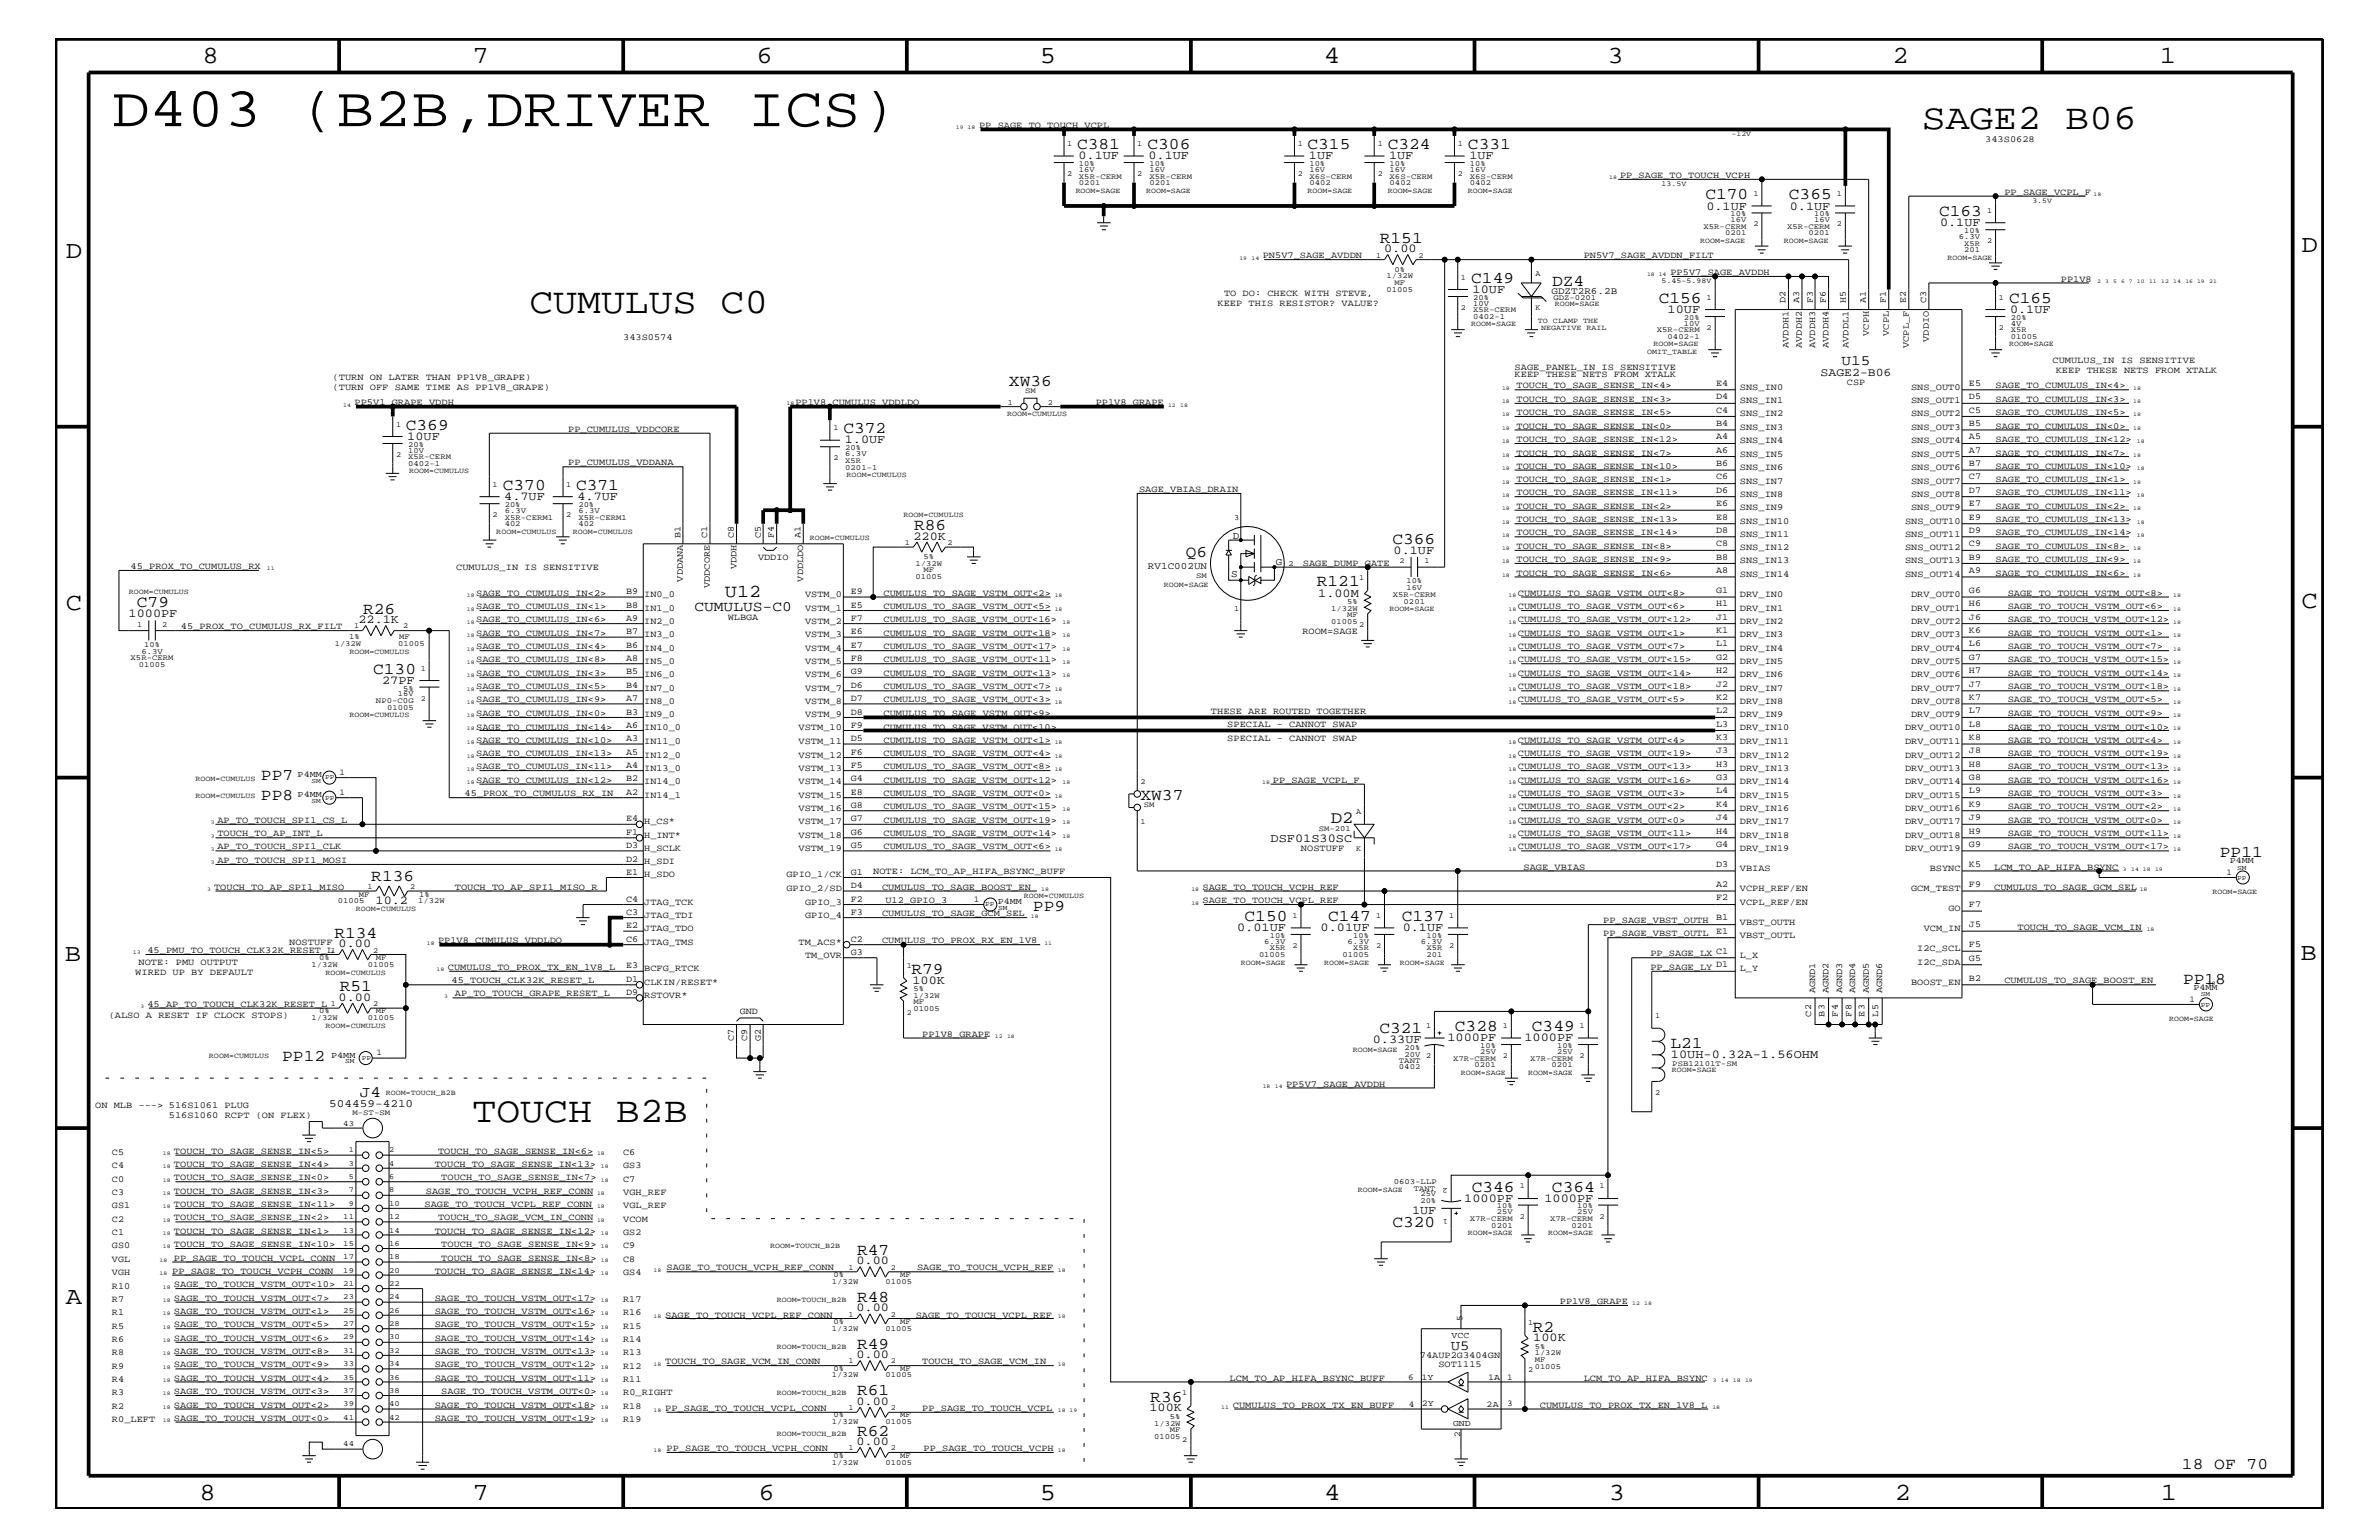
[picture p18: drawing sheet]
<svg xmlns="http://www.w3.org/2000/svg" width="432mm" height="279mm" viewBox="0 0 432 279" stroke-linecap="round" stroke-linejoin="round" font-family="sans-serif">
<defs><g id="words">
<text font-size="10.2" x="20.3" y="22.9">D403 (B2B,DRIVER ICS)</text>
<g font-size="6.5">
<text x="348.8" y="23.5">SAGE2 B06</text>
<text x="96.1" y="56.8">CUMULUS C0</text>
<text x="85.8" y="203.5">TOUCH B2B</text>
</g>
<g font-size="4.5">
<text x="36.7" y="11.5">8</text>
<text x="85.8" y="11.5">7</text>
<text x="137.3" y="11.5">6</text>
<text x="188.7" y="11.5">5</text>
<text x="240.3" y="11.5">4</text>
<text x="291.8" y="11.5">3</text>
<text x="343.5" y="11.5">2</text>
<text x="392" y="11.5">1</text>
<text x="11.9" y="46.8">D</text>
<text x="417.7" y="45.7">D</text>
<text x="11.9" y="110.6">C</text>
<text x="417.7" y="110.3">C</text>
<text x="11.8" y="174.3">B</text>
<text x="417.6" y="174.2">B</text>
<text x="11.9" y="236.7">A</text>
<text x="36.2" y="272.1">8</text>
<text x="85.8" y="272.1">7</text>
<text x="137.7" y="272.1">6</text>
<text x="188.7" y="272.1">5</text>
<text x="240.4" y="272.1">4</text>
<text x="292" y="272.1">3</text>
<text x="343.9" y="272.1">2</text>
<text x="392.2" y="272.1">1</text>
</g>
<text font-size="3.3" x="131.6" y="108.3">U12</text>
<text font-size="3.1" x="241.6" y="149.4">D2</text>
<g font-size="3">
<text x="195.5" y="27.1">C381</text>
<text x="208.3" y="27.1">C306</text>
<text x="237.3" y="27.1">C315</text>
<text x="251.9" y="27.1">C324</text>
<text x="266.4" y="27.1">C331</text>
<text x="309.5" y="36.2">C170</text>
<text x="324.7" y="36.2">C365</text>
<text x="352" y="39.2">C163</text>
<text x="250.4" y="44.1">R151</text>
<text x="267" y="51.3">C149</text>
<text x="281.7" y="51.9">DZ4</text>
<text x="301.1" y="55">C156</text>
<text x="364.7" y="55">C165</text>
<text x="183.1" y="70">XW36</text>
<text x="73.7" y="78">C369</text>
<text x="153.1" y="78.6">C372</text>
<text x="91.3" y="88.9">C370</text>
<text x="104.6" y="88.9">C371</text>
<text x="165.9" y="96.2">R86</text>
<text x="215.2" y="101">Q6</text>
<text x="252.7" y="98.7">C366</text>
<text x="239" y="106.4">R121</text>
<text x="24.8" y="110.2">C79</text>
<text x="65.9" y="111.4">R26</text>
<text x="67.7" y="122.3">C130</text>
<text x="47.4" y="141.5">PP7</text>
<text x="47.4" y="145.1">PP8</text>
<text x="207" y="145.1">XW37</text>
<text x="402.9" y="155.5">PP11</text>
<text x="67.4" y="159.9">R136</text>
<text x="187.5" y="165.2">PP9</text>
<text x="225.9" y="167.1">C150</text>
<text x="241" y="167.1">C147</text>
<text x="254.4" y="167.1">C137</text>
<text x="60.7" y="170.1">R134</text>
<text x="61.7" y="179.9">R51</text>
<text x="165.4" y="176.7">R79</text>
<text x="396.2" y="178.5">PP18</text>
<text x="250.4" y="187.5">C321</text>
<text x="264.1" y="187.1">C328</text>
<text x="278" y="187.1">C349</text>
<text x="303.2" y="190.2">L21</text>
<text x="51.2" y="192.5">PP12</text>
<text x="267.1" y="216.2">C346</text>
<text x="281.7" y="216.2">C364</text>
<text x="155.6" y="227.7">R47</text>
<text x="252.7" y="222.5">C320</text>
<text x="155.6" y="236.2">R48</text>
<text x="155.6" y="244.7">R49</text>
<text x="278.2" y="241.6">R2</text>
<text x="155.6" y="253.2">R61</text>
<text x="208.8" y="254.3">R36</text>
<text x="155.6" y="260.5">R62</text>
<text x="396" y="266.5">18 OF 70</text>
</g>
<text font-size="2.9" x="65.3" y="199.1">J4</text>
<g font-size="2.6">
<text x="334.3" y="66.2">U15</text>
<text x="126" y="110.8">CUMULUS-C0</text>
</g>
<text font-size="2.5" x="263.3" y="244.9">U5</text>
<g font-size="2.2">
<text x="195.7" y="28.9">0.1UF</text>
<text x="208.4" y="28.9">0.1UF</text>
<text x="237.6" y="28.9">1UF</text>
<text x="252.1" y="28.9">1UF</text>
<text x="266.7" y="28.9">1UF</text>
<text x="309.7" y="38">0.1UF</text>
<text x="324.9" y="38">0.1UF</text>
<text x="352.1" y="41">0.1UF</text>
<text x="251.2" y="45.7">0.00</text>
<text x="267.3" y="53.2">10UF</text>
<text x="302.7" y="56.8">10UF</text>
<text x="364.8" y="56.8">0.1UF</text>
<text x="73.9" y="79.9">10UF</text>
<text x="153.3" y="80.5">1.0UF</text>
<text x="91.5" y="90.7">4.7UF</text>
<text x="104.8" y="90.7">4.7UF</text>
<text x="165.8" y="97.9">220K</text>
<text x="252.9" y="100.4">0.1UF</text>
<text x="23.3" y="112">1000PF</text>
<text x="65.1" y="113.1">22.1K</text>
<text x="239.3" y="108.2">1.00M</text>
<text x="69.3" y="124.1">27PF</text>
<text x="230.6" y="152.7">DSF01S30SC</text>
<text x="68.2" y="163.9">10.2</text>
<text x="61.5" y="171.8">0.00</text>
<text x="224.5" y="168.9">0.01UF</text>
<text x="239.7" y="168.9">0.01UF</text>
<text x="254.6" y="168.9">0.1UF</text>
<text x="165.6" y="178.5">100K</text>
<text x="61.5" y="181.6">0.00</text>
<text x="249.2" y="189.2">0.33UF</text>
<text x="262.7" y="188.9">1000PF</text>
<text x="276.7" y="188.9">1000PF</text>
<text x="303.3" y="192">10UH-0.32A-1.56OHM</text>
<text x="256.3" y="220.2">1UF</text>
<text x="265.8" y="218">1000PF</text>
<text x="280.3" y="218">1000PF</text>
<text x="155.4" y="229.4">0.00</text>
<text x="155.4" y="237.9">0.00</text>
<text x="278.3" y="243.4">100K</text>
<text x="155.4" y="246.4">0.00</text>
<text x="155.4" y="254.9">0.00</text>
<text x="208.6" y="256.1">100K</text>
<text x="155.4" y="262.2">0.00</text>
</g>
<text font-size="2.1" x="330.5" y="68.2">SAGE2-B06</text>
<text font-size="2" x="59.8" y="200.9">504459-4210</text>
<g font-size="1.9">
<text x="223.8" y="97.7">D</text>
<text x="223.4" y="104.7">S</text>
<text x="231.6" y="102.5">G</text>
</g>
<g font-size="1.8">
<text x="281.6" y="53.3">GDZT2R6.2B</text>
<text x="208.4" y="103.2">RV1C002UN</text>
</g>
<g font-size="1.7">
<text x="177.7" y="23.2">PP_SAGE_TO_TOUCH_VCPL</text>
<text x="360.3" y="25.9">343S0628</text>
<text x="294" y="32.3">PP_SAGE_TO_TOUCH_VCPH</text>
<text x="363.8" y="35.3">PP_SAGE_VCPL_F</text>
<text x="229.2" y="46.8">PN5V7_SAGE_AVDDN</text>
<text x="287.4" y="46.8">PN5V7_SAGE_AVDDN_FILT</text>
<text x="222.2" y="53.8">TO DO: CHECK WITH STEVE,</text>
<text x="303.2" y="49.9">PP5V7_SAGE_AVDDH</text>
<text x="374.1" y="51.1">PP1V8</text>
<text x="221" y="55.6">KEEP THIS RESISTOR? VALUE?</text>
<text x="324.1" y="55" transform="rotate(-90 324.1 55)">D2</text>
<text x="326.6" y="55" transform="rotate(-90 326.6 55)">A3</text>
<text x="329" y="55" transform="rotate(-90 329 55)">F3</text>
<text x="331.4" y="55" transform="rotate(-90 331.4 55)">F6</text>
<text x="335" y="55" transform="rotate(-90 335 55)">H5</text>
<text x="338.7" y="55" transform="rotate(-90 338.7 55)">A1</text>
<text x="342.3" y="55" transform="rotate(-90 342.3 55)">F1</text>
<text x="345.9" y="55" transform="rotate(-90 345.9 55)">E2</text>
<text x="349.6" y="55" transform="rotate(-90 349.6 55)">C3</text>
<text x="113.1" y="61.7">343S0574</text>
<text x="324.6" y="63.1" transform="rotate(-90 324.6 63.1)">AVDDH1</text>
<text x="327.1" y="63.1" transform="rotate(-90 327.1 63.1)">AVDDH2</text>
<text x="329.4" y="63.1" transform="rotate(-90 329.4 63.1)">AVDDH3</text>
<text x="331.9" y="63.1" transform="rotate(-90 331.9 63.1)">AVDDH4</text>
<text x="335.5" y="63.1" transform="rotate(-90 335.5 63.1)">AVDDL1</text>
<text x="339.2" y="60.9" transform="rotate(-90 339.2 60.9)">VCPH</text>
<text x="342.8" y="60.9" transform="rotate(-90 342.8 60.9)">VCPL</text>
<text x="346.5" y="63.1" transform="rotate(-90 346.5 63.1)">VCPL_F</text>
<text x="350.1" y="62" transform="rotate(-90 350.1 62)">VDDIO</text>
<text x="372.5" y="65.9">CUMULUS_IN IS SENSITIVE</text>
<text x="60.4" y="70.7">(TURN OFF SAME TIME AS PP1V8_GRAPE)</text>
<text x="60.4" y="68.9">(TURN ON LATER THAN PP1V8_GRAPE)</text>
<text x="274.9" y="67.1">SAGE_PANEL_IN IS SENSITIVE</text>
<text x="274.9" y="68.4">KEEP THESE NETS FROM XTALK</text>
<text x="275.3" y="70.5">TOUCH_TO_SAGE_SENSE_IN&lt;4&gt;</text>
<text x="311.5" y="70">E4</text>
<text x="315.8" y="70.7">SNS_IN0</text>
<text x="335.2" y="69.8">CSP</text>
<text x="346.9" y="70.7">SNS_OUT0</text>
<text x="357.4" y="70">E5</text>
<text x="362.2" y="70.5">SAGE_TO_CUMULUS_IN&lt;4&gt;</text>
<text x="373.1" y="67.7">KEEP THESE NETS FROM XTALK</text>
<text x="64.3" y="73.5">PP5V1_GRAPE_VDDH</text>
<text x="144.4" y="73.5">PP1V8_CUMULUS_VDDLDO</text>
<text x="198.9" y="73.5">PP1V8_GRAPE</text>
<text x="275.3" y="72.9">TOUCH_TO_SAGE_SENSE_IN&lt;3&gt;</text>
<text x="275.3" y="75.4">TOUCH_TO_SAGE_SENSE_IN&lt;5&gt;</text>
<text x="275.3" y="77.8">TOUCH_TO_SAGE_SENSE_IN&lt;0&gt;</text>
<text x="311.5" y="72.4">D4</text>
<text x="311.5" y="74.9">C4</text>
<text x="311.5" y="77.3">B4</text>
<text x="315.8" y="73.2">SNS_IN1</text>
<text x="315.8" y="75.6">SNS_IN2</text>
<text x="346.9" y="75.6">SNS_OUT2</text>
<text x="346.9" y="73.2">SNS_OUT1</text>
<text x="357.4" y="72.4">D5</text>
<text x="357.4" y="74.9">C5</text>
<text x="357.4" y="77.3">B5</text>
<text x="362.2" y="77.8">SAGE_TO_CUMULUS_IN&lt;0&gt;</text>
<text x="362.2" y="72.9">SAGE_TO_CUMULUS_IN&lt;3&gt;</text>
<text x="362.2" y="75.4">SAGE_TO_CUMULUS_IN&lt;5&gt;</text>
<text x="103.1" y="78.3">PP_CUMULUS_VDDCORE</text>
<text x="275.3" y="82.7">TOUCH_TO_SAGE_SENSE_IN&lt;7&gt;</text>
<text x="275.3" y="80.2">TOUCH_TO_SAGE_SENSE_IN&lt;12&gt;</text>
<text x="311.5" y="79.7">A4</text>
<text x="311.5" y="82.2">A6</text>
<text x="315.8" y="82.8">SNS_IN5</text>
<text x="315.8" y="80.5">SNS_IN4</text>
<text x="315.8" y="78">SNS_IN3</text>
<text x="346.9" y="82.8">SNS_OUT5</text>
<text x="346.9" y="78">SNS_OUT3</text>
<text x="346.9" y="80.5">SNS_OUT4</text>
<text x="357.4" y="79.7">A5</text>
<text x="357.4" y="82.2">A7</text>
<text x="362.2" y="80.2">SAGE_TO_CUMULUS_IN&lt;12&gt;</text>
<text x="362.2" y="82.7">SAGE_TO_CUMULUS_IN&lt;7&gt;</text>
<text x="103.1" y="84.4">PP_CUMULUS_VDDANA</text>
<text x="206.8" y="89.3">SAGE_VBIAS_DRAIN</text>
<text x="275.3" y="87.5">TOUCH_TO_SAGE_SENSE_IN&lt;1&gt;</text>
<text x="275.3" y="85">TOUCH_TO_SAGE_SENSE_IN&lt;10&gt;</text>
<text x="275.3" y="89.9">TOUCH_TO_SAGE_SENSE_IN&lt;11&gt;</text>
<text x="311.5" y="84.5">B6</text>
<text x="311.5" y="87">C6</text>
<text x="311.5" y="89.4">D6</text>
<text x="315.8" y="85.3">SNS_IN6</text>
<text x="315.8" y="87.7">SNS_IN7</text>
<text x="346.9" y="87.7">SNS_OUT7</text>
<text x="346.9" y="85.3">SNS_OUT6</text>
<text x="357.4" y="84.5">B7</text>
<text x="357.4" y="87">C7</text>
<text x="357.4" y="89.4">D7</text>
<text x="362.2" y="89.9">SAGE_TO_CUMULUS_IN&lt;11&gt;</text>
<text x="362.2" y="85">SAGE_TO_CUMULUS_IN&lt;10&gt;</text>
<text x="362.2" y="87.5">SAGE_TO_CUMULUS_IN&lt;1&gt;</text>
<text x="275.3" y="92.3">TOUCH_TO_SAGE_SENSE_IN&lt;2&gt;</text>
<text x="275.3" y="94.8">TOUCH_TO_SAGE_SENSE_IN&lt;13&gt;</text>
<text x="311.5" y="94.3">E8</text>
<text x="311.5" y="91.8">E6</text>
<text x="315.8" y="95">SNS_IN10</text>
<text x="315.8" y="90.1">SNS_IN8</text>
<text x="315.8" y="92.6">SNS_IN9</text>
<text x="345.8" y="95">SNS_OUT10</text>
<text x="346.9" y="92.6">SNS_OUT9</text>
<text x="346.9" y="90.1">SNS_OUT8</text>
<text x="357.4" y="94.3">E9</text>
<text x="357.4" y="91.8">E7</text>
<text x="362.2" y="94.8">SAGE_TO_CUMULUS_IN&lt;13&gt;</text>
<text x="362.2" y="92.3">SAGE_TO_CUMULUS_IN&lt;2&gt;</text>
<text x="123.5" y="97.6" transform="rotate(-90 123.5 97.6)">B1</text>
<text x="128.4" y="97.6" transform="rotate(-90 128.4 97.6)">C1</text>
<text x="133.2" y="97.6" transform="rotate(-90 133.2 97.6)">C8</text>
<text x="137.6" y="101.5">VDDIO</text>
<text x="138.1" y="97.6" transform="rotate(-90 138.1 97.6)">C5</text>
<text x="140.5" y="97.6" transform="rotate(-90 140.5 97.6)">F4</text>
<text x="145.3" y="97.6" transform="rotate(-90 145.3 97.6)">A1</text>
<text x="275.3" y="99.6">TOUCH_TO_SAGE_SENSE_IN&lt;8&gt;</text>
<text x="275.3" y="97.1">TOUCH_TO_SAGE_SENSE_IN&lt;14&gt;</text>
<text x="311.5" y="96.7">D8</text>
<text x="311.5" y="99.1">C8</text>
<text x="311.5" y="101.5">B8</text>
<text x="315.8" y="97.4">SNS_IN11</text>
<text x="315.8" y="99.9">SNS_IN12</text>
<text x="345.8" y="97.4">SNS_OUT11</text>
<text x="345.8" y="99.9">SNS_OUT12</text>
<text x="357.4" y="96.7">D9</text>
<text x="357.4" y="99.1">C9</text>
<text x="357.4" y="101.5">B9</text>
<text x="362.2" y="97.1">SAGE_TO_CUMULUS_IN&lt;14&gt;</text>
<text x="362.2" y="99.6">SAGE_TO_CUMULUS_IN&lt;8&gt;</text>
<text x="23.7" y="103.2">45_PROX_TO_CUMULUS_RX</text>
<text x="82.8" y="103.5">CUMULUS_IN IS SENSITIVE</text>
<text x="113.6" y="107.8">B9</text>
<text x="124" y="105.5" transform="rotate(-90 124 105.5)">VDDANA</text>
<text x="128.9" y="106.7" transform="rotate(-90 128.9 106.7)">VDDCORE</text>
<text x="133.7" y="103.3" transform="rotate(-90 133.7 103.3)">VDDH</text>
<text x="145.8" y="105.5" transform="rotate(-90 145.8 105.5)">VDDLDO</text>
<text x="154.4" y="107.8">E9</text>
<text x="236.5" y="102.6">SAGE_DUMP_GATE</text>
<text x="275.3" y="104.4">TOUCH_TO_SAGE_SENSE_IN&lt;6&gt;</text>
<text x="275.3" y="102.1">TOUCH_TO_SAGE_SENSE_IN&lt;9&gt;</text>
<text x="311.5" y="107.6">G1</text>
<text x="311.5" y="104">A8</text>
<text x="315.8" y="102.2">SNS_IN13</text>
<text x="315.8" y="104.7">SNS_IN14</text>
<text x="345.8" y="104.7">SNS_OUT14</text>
<text x="345.8" y="102.2">SNS_OUT13</text>
<text x="357.4" y="107.6">G6</text>
<text x="357.4" y="104">A9</text>
<text x="362.2" y="104.4">SAGE_TO_CUMULUS_IN&lt;6&gt;</text>
<text x="362.2" y="102.1">SAGE_TO_CUMULUS_IN&lt;9&gt;</text>
<text x="86.4" y="112.9">SAGE_TO_CUMULUS_IN&lt;6&gt;</text>
<text x="86.4" y="110.5">SAGE_TO_CUMULUS_IN&lt;1&gt;</text>
<text x="86.4" y="108.1">SAGE_TO_CUMULUS_IN&lt;2&gt;</text>
<text x="113.6" y="110.3">B8</text>
<text x="113.6" y="112.7">A9</text>
<text x="116.9" y="113.1">IN2_0</text>
<text x="116.9" y="110.8">IN1_0</text>
<text x="116.9" y="108.3">IN0_0</text>
<text x="132.1" y="112.6">WLBGA</text>
<text x="146.1" y="113.1">VSTM_2</text>
<text x="146.1" y="110.8">VSTM_1</text>
<text x="146.1" y="108.3">VSTM_0</text>
<text x="154.4" y="110.3">E5</text>
<text x="154.4" y="112.7">F7</text>
<text x="160.4" y="112.9">CUMULUS_TO_SAGE_VSTM_OUT&lt;16&gt;</text>
<text x="160.4" y="108.1">CUMULUS_TO_SAGE_VSTM_OUT&lt;2&gt;</text>
<text x="160.4" y="110.5">CUMULUS_TO_SAGE_VSTM_OUT&lt;5&gt;</text>
<text x="275.5" y="112.9">CUMULUS_TO_SAGE_VSTM_OUT&lt;12&gt;</text>
<text x="275.5" y="108.1">CUMULUS_TO_SAGE_VSTM_OUT&lt;8&gt;</text>
<text x="275.5" y="110.5">CUMULUS_TO_SAGE_VSTM_OUT&lt;6&gt;</text>
<text x="311.5" y="110">H1</text>
<text x="311.5" y="112.5">J1</text>
<text x="315.8" y="108.3">DRV_IN0</text>
<text x="315.8" y="110.8">DRV_IN1</text>
<text x="315.8" y="113.1">DRV_IN2</text>
<text x="346.9" y="113.1">DRV_OUT2</text>
<text x="346.9" y="108.3">DRV_OUT0</text>
<text x="346.9" y="110.8">DRV_OUT1</text>
<text x="357.4" y="110">H6</text>
<text x="357.4" y="112.5">J6</text>
<text x="364.4" y="112.9">SAGE_TO_TOUCH_VSTM_OUT&lt;12&gt;</text>
<text x="364.4" y="108.1">SAGE_TO_TOUCH_VSTM_OUT&lt;8&gt;</text>
<text x="364.4" y="110.5">SAGE_TO_TOUCH_VSTM_OUT&lt;6&gt;</text>
<text x="32.9" y="114.2">45_PROX_TO_CUMULUS_RX_FILT</text>
<text x="86.4" y="115.3">SAGE_TO_CUMULUS_IN&lt;7&gt;</text>
<text x="86.4" y="117.8">SAGE_TO_CUMULUS_IN&lt;4&gt;</text>
<text x="113.6" y="115.1">B7</text>
<text x="113.6" y="117.5">B6</text>
<text x="116.9" y="118.1">IN4_0</text>
<text x="116.9" y="115.6">IN3_0</text>
<text x="146.1" y="118.1">VSTM_4</text>
<text x="146.1" y="115.6">VSTM_3</text>
<text x="154.4" y="115.1">E6</text>
<text x="154.4" y="117.5">E7</text>
<text x="160.4" y="117.8">CUMULUS_TO_SAGE_VSTM_OUT&lt;17&gt;</text>
<text x="160.4" y="115.3">CUMULUS_TO_SAGE_VSTM_OUT&lt;18&gt;</text>
<text x="236.4" y="115">ROOM=SAGE</text>
<text x="275.5" y="117.8">CUMULUS_TO_SAGE_VSTM_OUT&lt;7&gt;</text>
<text x="275.5" y="115.3">CUMULUS_TO_SAGE_VSTM_OUT&lt;1&gt;</text>
<text x="311.5" y="114.8">K1</text>
<text x="311.5" y="117.3">L1</text>
<text x="311.5" y="119.7">G2</text>
<text x="315.8" y="118.1">DRV_IN4</text>
<text x="315.8" y="115.6">DRV_IN3</text>
<text x="346.9" y="118.1">DRV_OUT4</text>
<text x="346.9" y="115.6">DRV_OUT3</text>
<text x="357.4" y="114.8">K6</text>
<text x="357.4" y="117.3">L6</text>
<text x="357.4" y="119.7">G7</text>
<text x="364.4" y="117.8">SAGE_TO_TOUCH_VSTM_OUT&lt;7&gt;</text>
<text x="364.4" y="115.3">SAGE_TO_TOUCH_VSTM_OUT&lt;1&gt;</text>
<text x="86.4" y="125.1">SAGE_TO_CUMULUS_IN&lt;5&gt;</text>
<text x="86.4" y="120.2">SAGE_TO_CUMULUS_IN&lt;8&gt;</text>
<text x="86.4" y="122.6">SAGE_TO_CUMULUS_IN&lt;3&gt;</text>
<text x="113.6" y="120">A8</text>
<text x="113.6" y="122.4">B5</text>
<text x="113.6" y="124.8">B4</text>
<text x="116.9" y="125.3">IN7_0</text>
<text x="116.9" y="122.9">IN6_0</text>
<text x="116.9" y="120.4">IN5_0</text>
<text x="146.1" y="125.3">VSTM_7</text>
<text x="146.1" y="122.9">VSTM_6</text>
<text x="146.1" y="120.4">VSTM_5</text>
<text x="154.4" y="120">F8</text>
<text x="154.4" y="122.4">G9</text>
<text x="154.4" y="124.8">D6</text>
<text x="160.4" y="120.2">CUMULUS_TO_SAGE_VSTM_OUT&lt;11&gt;</text>
<text x="160.4" y="122.6">CUMULUS_TO_SAGE_VSTM_OUT&lt;13&gt;</text>
<text x="160.4" y="125.1">CUMULUS_TO_SAGE_VSTM_OUT&lt;7&gt;</text>
<text x="275.5" y="122.6">CUMULUS_TO_SAGE_VSTM_OUT&lt;14&gt;</text>
<text x="275.5" y="120.2">CUMULUS_TO_SAGE_VSTM_OUT&lt;15&gt;</text>
<text x="275.5" y="125.1">CUMULUS_TO_SAGE_VSTM_OUT&lt;18&gt;</text>
<text x="311.5" y="122.1">H2</text>
<text x="311.5" y="124.6">J2</text>
<text x="315.8" y="120.4">DRV_IN5</text>
<text x="315.8" y="122.9">DRV_IN6</text>
<text x="315.8" y="125.3">DRV_IN7</text>
<text x="346.9" y="125.3">DRV_OUT7</text>
<text x="346.9" y="122.9">DRV_OUT6</text>
<text x="346.9" y="120.4">DRV_OUT5</text>
<text x="357.4" y="122.1">H7</text>
<text x="357.4" y="124.6">J7</text>
<text x="364.4" y="125.1">SAGE_TO_TOUCH_VSTM_OUT&lt;18&gt;</text>
<text x="364.4" y="122.6">SAGE_TO_TOUCH_VSTM_OUT&lt;14&gt;</text>
<text x="364.4" y="120.2">SAGE_TO_TOUCH_VSTM_OUT&lt;15&gt;</text>
<text x="86.4" y="129.9">SAGE_TO_CUMULUS_IN&lt;0&gt;</text>
<text x="86.4" y="127.5">SAGE_TO_CUMULUS_IN&lt;9&gt;</text>
<text x="113.6" y="127.2">A7</text>
<text x="113.6" y="129.7">B3</text>
<text x="116.9" y="130.2">IN9_0</text>
<text x="116.9" y="127.7">IN8_0</text>
<text x="146.1" y="130.2">VSTM_9</text>
<text x="146.1" y="127.7">VSTM_8</text>
<text x="154.4" y="127.2">D7</text>
<text x="154.4" y="129.7">D8</text>
<text x="160.4" y="127.5">CUMULUS_TO_SAGE_VSTM_OUT&lt;3&gt;</text>
<text x="160.4" y="129.9">CUMULUS_TO_SAGE_VSTM_OUT&lt;9&gt;</text>
<text x="219.8" y="129.6">THESE ARE ROUTED TOGETHER</text>
<text x="222.8" y="131.9">SPECIAL - CANNOT SWAP</text>
<text x="275.5" y="127.5">CUMULUS_TO_SAGE_VSTM_OUT&lt;5&gt;</text>
<text x="311.5" y="131.9">L3</text>
<text x="311.5" y="127">K2</text>
<text x="311.5" y="129.4">L2</text>
<text x="315.8" y="127.7">DRV_IN8</text>
<text x="315.8" y="130.2">DRV_IN9</text>
<text x="346.9" y="127.7">DRV_OUT8</text>
<text x="346.9" y="130.2">DRV_OUT9</text>
<text x="357.4" y="131.9">L8</text>
<text x="357.4" y="127">K7</text>
<text x="357.4" y="129.4">L7</text>
<text x="364.4" y="127.5">SAGE_TO_TOUCH_VSTM_OUT&lt;5&gt;</text>
<text x="364.4" y="129.9">SAGE_TO_TOUCH_VSTM_OUT&lt;9&gt;</text>
<text x="86.4" y="132.4">SAGE_TO_CUMULUS_IN&lt;14&gt;</text>
<text x="86.4" y="134.7">SAGE_TO_CUMULUS_IN&lt;10&gt;</text>
<text x="86.4" y="137.2">SAGE_TO_CUMULUS_IN&lt;13&gt;</text>
<text x="113.6" y="132.1">A6</text>
<text x="113.6" y="134.5">A3</text>
<text x="113.6" y="136.9">A5</text>
<text x="116.9" y="137.4">IN12_0</text>
<text x="116.9" y="135">IN11_0</text>
<text x="116.9" y="132.5">IN10_0</text>
<text x="144.9" y="137.4">VSTM_12</text>
<text x="144.9" y="135">VSTM_11</text>
<text x="144.9" y="132.5">VSTM_10</text>
<text x="154.4" y="132.1">F9</text>
<text x="154.4" y="134.5">D5</text>
<text x="154.4" y="136.9">F6</text>
<text x="160.4" y="132.4">CUMULUS_TO_SAGE_VSTM_OUT&lt;10&gt;</text>
<text x="160.4" y="137.2">CUMULUS_TO_SAGE_VSTM_OUT&lt;4&gt;</text>
<text x="160.4" y="134.7">CUMULUS_TO_SAGE_VSTM_OUT&lt;1&gt;</text>
<text x="222.8" y="134.4">SPECIAL - CANNOT SWAP</text>
<text x="275.5" y="137.2">CUMULUS_TO_SAGE_VSTM_OUT&lt;19&gt;</text>
<text x="275.5" y="134.7">CUMULUS_TO_SAGE_VSTM_OUT&lt;4&gt;</text>
<text x="311.5" y="134.2">K3</text>
<text x="311.5" y="136.7">J3</text>
<text x="315.8" y="132.5">DRV_IN10</text>
<text x="315.8" y="135">DRV_IN11</text>
<text x="315.8" y="137.4">DRV_IN12</text>
<text x="345.8" y="137.4">DRV_OUT12</text>
<text x="345.8" y="135">DRV_OUT11</text>
<text x="345.8" y="132.5">DRV_OUT10</text>
<text x="357.4" y="134.2">K8</text>
<text x="357.4" y="136.7">J8</text>
<text x="364.4" y="137.2">SAGE_TO_TOUCH_VSTM_OUT&lt;19&gt;</text>
<text x="364.4" y="132.4">SAGE_TO_TOUCH_VSTM_OUT&lt;10&gt;</text>
<text x="364.4" y="134.7">SAGE_TO_TOUCH_VSTM_OUT&lt;4&gt;</text>
<text x="86.4" y="142">SAGE_TO_CUMULUS_IN&lt;12&gt;</text>
<text x="86.4" y="139.6">SAGE_TO_CUMULUS_IN&lt;11&gt;</text>
<text x="113.6" y="139.4">A4</text>
<text x="113.6" y="141.8">B2</text>
<text x="116.9" y="142.3">IN14_0</text>
<text x="116.9" y="139.8">IN13_0</text>
<text x="144.9" y="139.8">VSTM_13</text>
<text x="144.9" y="142.3">VSTM_14</text>
<text x="154.4" y="139.4">F5</text>
<text x="154.4" y="141.8">G4</text>
<text x="160.4" y="142">CUMULUS_TO_SAGE_VSTM_OUT&lt;12&gt;</text>
<text x="160.4" y="139.6">CUMULUS_TO_SAGE_VSTM_OUT&lt;8&gt;</text>
<text x="231.1" y="142">PP_SAGE_VCPL_F</text>
<text x="275.5" y="142">CUMULUS_TO_SAGE_VSTM_OUT&lt;16&gt;</text>
<text x="275.5" y="139.6">CUMULUS_TO_SAGE_VSTM_OUT&lt;13&gt;</text>
<text x="311.5" y="139.1">H3</text>
<text x="311.5" y="141.5">G3</text>
<text x="311.5" y="144">L4</text>
<text x="315.8" y="142.3">DRV_IN14</text>
<text x="315.8" y="139.8">DRV_IN13</text>
<text x="345.8" y="139.8">DRV_OUT13</text>
<text x="345.8" y="142.3">DRV_OUT14</text>
<text x="357.4" y="139.1">H8</text>
<text x="357.4" y="141.5">G8</text>
<text x="357.4" y="144">L9</text>
<text x="364.4" y="142">SAGE_TO_TOUCH_VSTM_OUT&lt;16&gt;</text>
<text x="364.4" y="139.6">SAGE_TO_TOUCH_VSTM_OUT&lt;13&gt;</text>
<text x="39.5" y="149.3">AP_TO_TOUCH_SPI1_CS_L</text>
<text x="84.3" y="144.5">45_PROX_TO_CUMULUS_RX_IN</text>
<text x="113.6" y="149">E4</text>
<text x="113.6" y="144.2">A2</text>
<text x="116.9" y="149.5">H_CS*</text>
<text x="116.9" y="144.7">IN14_1</text>
<text x="144.9" y="147.1">VSTM_16</text>
<text x="144.9" y="144.7">VSTM_15</text>
<text x="144.9" y="149.5">VSTM_17</text>
<text x="154.4" y="144.2">E8</text>
<text x="154.4" y="146.7">G8</text>
<text x="154.4" y="149">G7</text>
<text x="160.4" y="146.8">CUMULUS_TO_SAGE_VSTM_OUT&lt;15&gt;</text>
<text x="160.4" y="149.3">CUMULUS_TO_SAGE_VSTM_OUT&lt;19&gt;</text>
<text x="160.4" y="144.5">CUMULUS_TO_SAGE_VSTM_OUT&lt;0&gt;</text>
<text x="275.5" y="149.3">CUMULUS_TO_SAGE_VSTM_OUT&lt;0&gt;</text>
<text x="275.5" y="146.8">CUMULUS_TO_SAGE_VSTM_OUT&lt;2&gt;</text>
<text x="275.5" y="144.5">CUMULUS_TO_SAGE_VSTM_OUT&lt;3&gt;</text>
<text x="311.5" y="146.4">K4</text>
<text x="311.5" y="148.8">J4</text>
<text x="315.8" y="149.5">DRV_IN17</text>
<text x="315.8" y="147.1">DRV_IN16</text>
<text x="315.8" y="144.7">DRV_IN15</text>
<text x="345.8" y="149.5">DRV_OUT17</text>
<text x="345.8" y="144.7">DRV_OUT15</text>
<text x="345.8" y="147.1">DRV_OUT16</text>
<text x="357.4" y="146.4">K9</text>
<text x="357.4" y="148.8">J9</text>
<text x="364.4" y="149.3">SAGE_TO_TOUCH_VSTM_OUT&lt;0&gt;</text>
<text x="364.4" y="144.5">SAGE_TO_TOUCH_VSTM_OUT&lt;3&gt;</text>
<text x="364.4" y="146.8">SAGE_TO_TOUCH_VSTM_OUT&lt;2&gt;</text>
<text x="39.5" y="154.1">AP_TO_TOUCH_SPI1_CLK</text>
<text x="39.5" y="151.8">TOUCH_TO_AP_INT_L</text>
<text x="113.6" y="151.5">F1</text>
<text x="113.6" y="153.9">D3</text>
<text x="116.9" y="154.4">H_SCLK</text>
<text x="116.9" y="152">H_INT*</text>
<text x="144.9" y="152">VSTM_18</text>
<text x="144.9" y="154.4">VSTM_19</text>
<text x="154.4" y="151.5">G6</text>
<text x="154.4" y="153.9">G5</text>
<text x="160.4" y="151.8">CUMULUS_TO_SAGE_VSTM_OUT&lt;14&gt;</text>
<text x="160.4" y="154.1">CUMULUS_TO_SAGE_VSTM_OUT&lt;6&gt;</text>
<text x="236.1" y="154.4">NOSTUFF</text>
<text x="275.5" y="154.1">CUMULUS_TO_SAGE_VSTM_OUT&lt;17&gt;</text>
<text x="275.5" y="151.8">CUMULUS_TO_SAGE_VSTM_OUT&lt;11&gt;</text>
<text x="311.5" y="151.2">H4</text>
<text x="311.5" y="153.7">G4</text>
<text x="315.8" y="154.4">DRV_IN19</text>
<text x="315.8" y="152">DRV_IN18</text>
<text x="345.8" y="154.4">DRV_OUT19</text>
<text x="345.8" y="152">DRV_OUT18</text>
<text x="357.4" y="151.2">H9</text>
<text x="357.4" y="153.7">G9</text>
<text x="364.4" y="154.1">SAGE_TO_TOUCH_VSTM_OUT&lt;17&gt;</text>
<text x="364.4" y="151.8">SAGE_TO_TOUCH_VSTM_OUT&lt;11&gt;</text>
<text x="38.9" y="161.4">TOUCH_TO_AP_SPI1_MISO</text>
<text x="39.5" y="156.6">AP_TO_TOUCH_SPI1_MOSI</text>
<text x="82.5" y="161.4">TOUCH_TO_AP_SPI1_MISO_R</text>
<text x="113.6" y="156.3">D2</text>
<text x="113.6" y="158.8">E1</text>
<text x="116.9" y="159.2">H_SDO</text>
<text x="116.9" y="156.8">H_SDI</text>
<text x="142.7" y="161.7">GPIO_2/SD</text>
<text x="142.7" y="159.2">GPIO_1/CK</text>
<text x="154.4" y="158.8">G1</text>
<text x="154.4" y="161.1">D4</text>
<text x="158.5" y="158.6">NOTE: LCM_TO_AP_HIFA_BSYNC_BUFF</text>
<text x="160.1" y="161.4">CUMULUS_TO_SAGE_BOOST_EN</text>
<text x="218.3" y="161.4">SAGE_TO_TOUCH_VCPH_REF</text>
<text x="276.5" y="157.8">SAGE_VBIAS</text>
<text x="311.5" y="157.3">D3</text>
<text x="311.5" y="160.9">A2</text>
<text x="315.8" y="161.7">VCPH_REF/EN</text>
<text x="315.8" y="158">VBIAS</text>
<text x="346.9" y="161.7">GCM_TEST</text>
<text x="350.3" y="158">BSYNC</text>
<text x="357.4" y="157.3">K5</text>
<text x="357.4" y="160.9">F9</text>
<text x="361.9" y="157.8">LCM_TO_AP_HIFA_BSYNC</text>
<text x="362" y="161.4">CUMULUS_TO_SAGE_GCM_SEL</text>
<text x="113.6" y="163.6">C4</text>
<text x="113.6" y="166.1">C3</text>
<text x="116.9" y="166.5">JTAG_TDI</text>
<text x="116.9" y="164.1">JTAG_TCK</text>
<text x="146.1" y="166.5">GPIO_4</text>
<text x="146.1" y="164.1">GPIO_3</text>
<text x="154.4" y="163.6">F2</text>
<text x="154.4" y="166.1">F3</text>
<text x="160.1" y="166.2">CUMULUS_TO_SAGE_GCM_SEL</text>
<text x="160.7" y="163.9">U12_GPIO_3</text>
<text x="218.3" y="163.9">SAGE_TO_TOUCH_VCPL_REF</text>
<text x="291" y="167.5">PP_SAGE_VBST_OUTH</text>
<text x="311.5" y="167">B1</text>
<text x="311.5" y="163.4">F2</text>
<text x="315.8" y="167.8">VBST_OUTH</text>
<text x="315.8" y="164.1">VCPL_REF/EN</text>
<text x="353.7" y="165.3">GO</text>
<text x="357.4" y="164.5">F7</text>
<text x="26.8" y="172.9">45_PMU_TO_TOUCH_CLK32K_RESET_L</text>
<text x="52.5" y="171.4">NOSTUFF</text>
<text x="79.5" y="171.1">PP1V8_CUMULUS_VDDLDO</text>
<text x="113.6" y="168.4">E2</text>
<text x="113.6" y="170.9">C6</text>
<text x="116.9" y="171.4">JTAG_TMS</text>
<text x="116.9" y="168.9">JTAG_TDO</text>
<text x="144.9" y="171.4">TM_ACS*</text>
<text x="146.1" y="173.8">TM_OVR</text>
<text x="154.4" y="170.9">C2</text>
<text x="154.4" y="173.3">G3</text>
<text x="160.1" y="171.1">CUMULUS_TO_PROX_RX_EN_1V8</text>
<text x="291" y="169.9">PP_SAGE_VBST_OUTL</text>
<text x="299.6" y="173.5">PP_SAGE_LX C1</text>
<text x="311.5" y="169.4">E1</text>
<text x="315.8" y="170.1">VBST_OUTL</text>
<text x="315.8" y="173.8">L_X</text>
<text x="348" y="172.6">I2C_SCL</text>
<text x="349.2" y="168.9">VCM_IN</text>
<text x="357.4" y="171.8">F5</text>
<text x="357.4" y="168.2">J5</text>
<text x="366.2" y="168.7">TOUCH_TO_SAGE_VCM_IN</text>
<text x="24.6" y="176.8">WIRED UP BY DEFAULT</text>
<text x="25.1" y="175">NOTE: PMU OUTPUT</text>
<text x="81.3" y="176">CUMULUS_TO_PROX_TX_EN_1V8_L</text>
<text x="82" y="178.4">45_TOUCH_CLK32K_RESET_L</text>
<text x="113.6" y="175.7">E3</text>
<text x="113.6" y="178.2">D1</text>
<text x="116.9" y="178.7">CLKIN/RESET*</text>
<text x="116.9" y="176.2">BCFG_RTCK</text>
<text x="299.6" y="176">PP_SAGE_LY</text>
<text x="311.5" y="175.5">D1</text>
<text x="315.8" y="176.2">L_Y</text>
<text x="346.9" y="178.7">BOOST_EN</text>
<text x="348" y="175">I2C_SDA</text>
<text x="357.4" y="177.9">B2</text>
<text x="357.4" y="174.3">G5</text>
<text x="363.8" y="178.4">CUMULUS_TO_SAGE_BOOST_EN</text>
<text x="19.7" y="184.7">(ALSO A RESET IF CLOCK STOPS)</text>
<text x="26.8" y="182.7">45_AP_TO_TOUCH_CLK32K_RESET_L</text>
<text x="82.5" y="180.8">AP_TO_TOUCH_GRAPE_RESET_L</text>
<text x="113.6" y="180.5">D9</text>
<text x="116.9" y="181">RSTOVR*</text>
<text x="134.3" y="183.9">GND</text>
<text x="328.8" y="184.4" transform="rotate(-90 328.8 184.4)">C2</text>
<text x="329.4" y="180.2" transform="rotate(-90 329.4 180.2)">AGND1</text>
<text x="331.1" y="184.4" transform="rotate(-90 331.1 184.4)">B3</text>
<text x="331.9" y="180.2" transform="rotate(-90 331.9 180.2)">AGND2</text>
<text x="333.6" y="184.4" transform="rotate(-90 333.6 184.4)">F4</text>
<text x="334.3" y="180.2" transform="rotate(-90 334.3 180.2)">AGND3</text>
<text x="336" y="184.4" transform="rotate(-90 336 184.4)">F8</text>
<text x="336.7" y="180.2" transform="rotate(-90 336.7 180.2)">AGND4</text>
<text x="338.4" y="184.4" transform="rotate(-90 338.4 184.4)">E3</text>
<text x="339.2" y="180.2" transform="rotate(-90 339.2 180.2)">AGND5</text>
<text x="340.9" y="184.4" transform="rotate(-90 340.9 184.4)">L5</text>
<text x="341.6" y="180.2" transform="rotate(-90 341.6 180.2)">AGND6</text>
<text x="133.2" y="188.8" transform="rotate(-90 133.2 188.8)">C7</text>
<text x="135.6" y="188.8" transform="rotate(-90 135.6 188.8)">C9</text>
<text x="138.1" y="188.8" transform="rotate(-90 138.1 188.8)">G2</text>
<text x="167.4" y="188.1">PP1V8_GRAPE</text>
<text x="233.4" y="197.2">PP5V7_SAGE_AVDDH</text>
<text x="17.3" y="201">ON MLB ---&gt; 516S1061 PLUG</text>
<text x="30.6" y="202.9">516S1060 RCPT (ON FLEX)</text>
<text x="20.3" y="209.6">C5</text>
<text x="31.6" y="209.3">TOUCH_TO_SAGE_SENSE_IN&lt;5&gt;</text>
<text x="79.5" y="209.3">TOUCH_TO_SAGE_SENSE_IN&lt;6&gt;</text>
<text x="113.1" y="209.6">C6</text>
<text x="20.3" y="211.9">C4</text>
<text x="20.3" y="214.4">C0</text>
<text x="31.6" y="214.2">TOUCH_TO_SAGE_SENSE_IN&lt;0&gt;</text>
<text x="31.6" y="211.7">TOUCH_TO_SAGE_SENSE_IN&lt;4&gt;</text>
<text x="78.9" y="211.7">TOUCH_TO_SAGE_SENSE_IN&lt;13&gt;</text>
<text x="80.1" y="214.2">TOUCH_TO_SAGE_SENSE_IN&lt;7&gt;</text>
<text x="113.1" y="214.4">C7</text>
<text x="113.1" y="211.9">GS3</text>
<text x="20.3" y="216.9">C3</text>
<text x="20.3" y="219.2">GS1</text>
<text x="20.3" y="221.7">C2</text>
<text x="31.6" y="221.4">TOUCH_TO_SAGE_SENSE_IN&lt;2&gt;</text>
<text x="31.6" y="216.6">TOUCH_TO_SAGE_SENSE_IN&lt;3&gt;</text>
<text x="31.6" y="219">TOUCH_TO_SAGE_SENSE_IN&lt;11&gt;</text>
<text x="77" y="219">SAGE_TO_TOUCH_VCPL_REF_CONN</text>
<text x="77.3" y="216.6">SAGE_TO_TOUCH_VCPH_REF_CONN</text>
<text x="79.5" y="221.4">TOUCH_TO_SAGE_VCM_IN_CONN</text>
<text x="113.1" y="219.2">VGL_REF</text>
<text x="113.1" y="216.9">VGH_REF</text>
<text x="113.1" y="221.7">VCOM</text>
<text x="20.3" y="226.5">GS0</text>
<text x="20.3" y="224.1">C1</text>
<text x="31.6" y="223.9">TOUCH_TO_SAGE_SENSE_IN&lt;1&gt;</text>
<text x="31.6" y="226.3">TOUCH_TO_SAGE_SENSE_IN&lt;10&gt;</text>
<text x="78.9" y="223.9">TOUCH_TO_SAGE_SENSE_IN&lt;12&gt;</text>
<text x="80.1" y="226.3">TOUCH_TO_SAGE_SENSE_IN&lt;9&gt;</text>
<text x="113.1" y="224.1">GS2</text>
<text x="113.1" y="226.5">C9</text>
<text x="20.3" y="233.8">R10</text>
<text x="20.3" y="231.3">VGH</text>
<text x="20.3" y="229">VGL</text>
<text x="31.2" y="231.1">PP_SAGE_TO_TOUCH_VCPH_CONN</text>
<text x="31.6" y="233.5">SAGE_TO_TOUCH_VSTM_OUT&lt;10&gt;</text>
<text x="31.6" y="228.7">PP_SAGE_TO_TOUCH_VCPL_CONN</text>
<text x="78.9" y="231.1">TOUCH_TO_SAGE_SENSE_IN&lt;14&gt;</text>
<text x="80.1" y="228.7">TOUCH_TO_SAGE_SENSE_IN&lt;8&gt;</text>
<text x="113.1" y="231.3">GS4</text>
<text x="113.1" y="229">C8</text>
<text x="121" y="230.5">SAGE_TO_TOUCH_VCPH_REF_CONN</text>
<text x="166.5" y="230.5">SAGE_TO_TOUCH_VCPH_REF</text>
<text x="20.3" y="238.6">R1</text>
<text x="20.3" y="236.2">R7</text>
<text x="31.6" y="238.4">SAGE_TO_TOUCH_VSTM_OUT&lt;1&gt;</text>
<text x="31.6" y="236">SAGE_TO_TOUCH_VSTM_OUT&lt;7&gt;</text>
<text x="78.9" y="238.4">SAGE_TO_TOUCH_VSTM_OUT&lt;16&gt;</text>
<text x="78.9" y="236">SAGE_TO_TOUCH_VSTM_OUT&lt;17&gt;</text>
<text x="113.1" y="238.6">R16</text>
<text x="113.1" y="236.2">R17</text>
<text x="120.7" y="239">SAGE_TO_TOUCH_VCPL_REF_CONN</text>
<text x="166.2" y="239">SAGE_TO_TOUCH_VCPL_REF</text>
<text x="283.1" y="236.6">PP1V8_GRAPE</text>
<text x="20.3" y="243.5">R6</text>
<text x="20.3" y="245.9">R8</text>
<text x="20.3" y="241.1">R5</text>
<text x="31.6" y="245.6">SAGE_TO_TOUCH_VSTM_OUT&lt;8&gt;</text>
<text x="31.6" y="243.3">SAGE_TO_TOUCH_VSTM_OUT&lt;6&gt;</text>
<text x="31.6" y="240.8">SAGE_TO_TOUCH_VSTM_OUT&lt;5&gt;</text>
<text x="78.9" y="245.6">SAGE_TO_TOUCH_VSTM_OUT&lt;13&gt;</text>
<text x="78.9" y="243.3">SAGE_TO_TOUCH_VSTM_OUT&lt;14&gt;</text>
<text x="78.9" y="240.8">SAGE_TO_TOUCH_VSTM_OUT&lt;15&gt;</text>
<text x="113.1" y="243.5">R14</text>
<text x="113.1" y="245.9">R13</text>
<text x="113.1" y="241.1">R15</text>
<text x="20.3" y="248.4">R9</text>
<text x="20.3" y="250.7">R4</text>
<text x="31.6" y="250.6">SAGE_TO_TOUCH_VSTM_OUT&lt;4&gt;</text>
<text x="31.6" y="248.1">SAGE_TO_TOUCH_VSTM_OUT&lt;9&gt;</text>
<text x="78.9" y="250.6">SAGE_TO_TOUCH_VSTM_OUT&lt;11&gt;</text>
<text x="78.9" y="248.1">SAGE_TO_TOUCH_VSTM_OUT&lt;12&gt;</text>
<text x="113.1" y="248.4">R12</text>
<text x="113.1" y="250.7">R11</text>
<text x="120.7" y="247.5">TOUCH_TO_SAGE_VCM_IN_CONN</text>
<text x="167.4" y="247.5">TOUCH_TO_SAGE_VCM_IN</text>
<text x="223.2" y="250.6">LCM_TO_AP_HIFA_BSYNC_BUFF</text>
<text x="257.7" y="246.4">74AUP2G3404GN</text>
<text x="261.1" y="247.9">SOT1115</text>
<text x="287.4" y="250.6">LCM_TO_AP_HIFA_BSYNC</text>
<text x="20.3" y="253.2">R3</text>
<text x="20.3" y="255.6">R2</text>
<text x="31.6" y="257.8">SAGE_TO_TOUCH_VSTM_OUT&lt;0&gt;</text>
<text x="31.6" y="255.4">SAGE_TO_TOUCH_VSTM_OUT&lt;2&gt;</text>
<text x="31.6" y="252.9">SAGE_TO_TOUCH_VSTM_OUT&lt;3&gt;</text>
<text x="78.9" y="257.8">SAGE_TO_TOUCH_VSTM_OUT&lt;19&gt;</text>
<text x="78.9" y="255.4">SAGE_TO_TOUCH_VSTM_OUT&lt;18&gt;</text>
<text x="80.1" y="252.9">SAGE_TO_TOUCH_VSTM_OUT&lt;0&gt;</text>
<text x="113.1" y="255.6">R18</text>
<text x="113.1" y="253.2">R0_RIGHT</text>
<text x="120.7" y="256">PP_SAGE_TO_TOUCH_VCPL_CONN</text>
<text x="167.4" y="256">PP_SAGE_TO_TOUCH_VCPL</text>
<text x="223.8" y="255.4">CUMULUS_TO_PROX_TX_EN_BUFF</text>
<text x="279.5" y="255.4">CUMULUS_TO_PROX_TX_EN_1V8_L</text>
<text x="20.3" y="258">R0_LEFT</text>
<text x="113.1" y="258">R19</text>
<text x="121" y="263.3">PP_SAGE_TO_TOUCH_VCPH_CONN</text>
<text x="167.6" y="263.3">PP_SAGE_TO_TOUCH_VCPH</text>
</g>
<g font-size="1.6">
<text x="54" y="140.9">P4MM</text>
<text x="61.6" y="140.6">1</text>
<text x="54" y="144.6">P4MM</text>
<text x="61.6" y="144.2">1</text>
<text x="404.1" y="158.8">1</text>
<text x="404.7" y="156.7">P4MM</text>
<text x="176.8" y="163.6">1</text>
<text x="181.1" y="163.9">P4MM</text>
<text x="398.1" y="179.7">P4MM</text>
<text x="397.4" y="181.8">1</text>
<text x="60.1" y="191.9">P4MM</text>
<text x="68.3" y="191.5">1</text>
<text x="265.4" y="239.6" transform="rotate(-90 265.4 239.6)">5</text>
<text x="263.5" y="242.7">VCC</text>
<text x="255.6" y="250.4">6</text>
<text x="258" y="250.4">1Y</text>
<text x="270.1" y="250.4">1A</text>
<text x="273.6" y="250.4">1</text>
<text x="255.7" y="255.2">4</text>
<text x="258.1" y="255.1">2Y</text>
<text x="269.8" y="255.2">2A</text>
<text x="273.6" y="255.1">3</text>
<text x="263.7" y="258.7">GND</text>
<text x="265" y="260.6" transform="rotate(-90 265 260.6)">2</text>
</g>
<g font-size="1.4">
<text x="193.7" y="26.5">1</text>
<text x="206.4" y="26.5">1</text>
<text x="235.5" y="26.5">1</text>
<text x="250.1" y="26.5">1</text>
<text x="264.6" y="26.5">1</text>
<text x="314.3" y="24.7">-12V</text>
<text x="193.7" y="31.9">2</text>
<text x="195.2" y="35">ROOM=SAGE</text>
<text x="195.8" y="30.2">10%</text>
<text x="195.8" y="33.6">0201</text>
<text x="195.8" y="32.5">X5R-CERM</text>
<text x="195.8" y="31.2">16V</text>
<text x="206.4" y="31.9">2</text>
<text x="208" y="35">ROOM=SAGE</text>
<text x="208.6" y="33.6">0201</text>
<text x="208.6" y="32.5">X5R-CERM</text>
<text x="208.6" y="30.2">10%</text>
<text x="208.6" y="31.2">16V</text>
<text x="235.5" y="31.9">2</text>
<text x="237.3" y="35">ROOM=SAGE</text>
<text x="237.7" y="30.2">10%</text>
<text x="237.7" y="31.2">16V</text>
<text x="237.7" y="33.6">0402</text>
<text x="237.7" y="32.5">X6S-CERM</text>
<text x="250.1" y="31.9">2</text>
<text x="251.9" y="35">ROOM=SAGE</text>
<text x="252.2" y="33.6">0402</text>
<text x="252.2" y="32.5">X6S-CERM</text>
<text x="252.2" y="30.2">10%</text>
<text x="252.2" y="31.2">16V</text>
<text x="264.6" y="31.9">2</text>
<text x="266.4" y="35">ROOM=SAGE</text>
<text x="266.8" y="31.2">16V</text>
<text x="266.8" y="30.2">10%</text>
<text x="266.8" y="33.6">0402</text>
<text x="266.8" y="32.5">X6S-CERM</text>
<text x="301.6" y="33.7">13.5V</text>
<text x="318.3" y="35.6">1</text>
<text x="333.4" y="35.6">1</text>
<text x="309.2" y="41.5">X5R-CERM</text>
<text x="314.1" y="39.2">10%</text>
<text x="314.1" y="40.3">16V</text>
<text x="318.3" y="41">2</text>
<text x="324.4" y="41.5">X5R-CERM</text>
<text x="329.3" y="39.2">10%</text>
<text x="329.3" y="40.3">16V</text>
<text x="333.4" y="41">2</text>
<text x="360.7" y="38.6">1</text>
<text x="368.9" y="36.8">3.5V</text>
<text x="249.8" y="46.8">1</text>
<text x="257.5" y="46.8">2</text>
<text x="308.6" y="44.1">ROOM=SAGE</text>
<text x="313.1" y="42.7">0201</text>
<text x="323.8" y="44.1">ROOM=SAGE</text>
<text x="328.3" y="42.7">0201</text>
<text x="353.5" y="47.1">ROOM=SAGE</text>
<text x="355.5" y="43.4">6.3V</text>
<text x="356.5" y="44.6">X5R</text>
<text x="356.5" y="45.7">201</text>
<text x="356.5" y="42.3">10%</text>
<text x="360.7" y="44.1">2</text>
<text x="251.7" y="50.5">1/32W</text>
<text x="251.7" y="52.9">01005</text>
<text x="253.1" y="49.3">0%</text>
<text x="253.1" y="51.7">MF</text>
<text x="265.2" y="50.7">1</text>
<text x="278.7" y="50.2">A</text>
<text x="301.6" y="51.3">5.45-5.98V</text>
<text x="265.2" y="56.2">2</text>
<text x="267" y="59.2">ROOM=SAGE</text>
<text x="267.4" y="54.4">20%</text>
<text x="267.4" y="55.5">10V</text>
<text x="267.4" y="57.9">0402-1</text>
<text x="267.4" y="56.7">X5R-CERM</text>
<text x="278.7" y="56.2">K</text>
<text x="279.1" y="58.6">TO CLAMP THE</text>
<text x="279.7" y="59.8">NEGATIVE RAIL</text>
<text x="281.9" y="54.4">GDZ-0201</text>
<text x="282.2" y="55.6">ROOM=SAGE</text>
<text x="305.6" y="58">20%</text>
<text x="305.6" y="59.1">10V</text>
<text x="309.7" y="54.4">1</text>
<text x="309.7" y="59.8">2</text>
<text x="362.8" y="54.4">1</text>
<text x="362.8" y="59.8">2</text>
<text x="365" y="58">20%</text>
<text x="365" y="59.1">4V</text>
<text x="299" y="64.2">OMIT_TABLE</text>
<text x="300.1" y="62.9">ROOM=SAGE</text>
<text x="300.7" y="60.3">X5R-CERM</text>
<text x="302.7" y="61.5">0402-1</text>
<text x="364.7" y="62.9">ROOM=SAGE</text>
<text x="365" y="61.5">01005</text>
<text x="365" y="60.3">X5R</text>
<text x="186.1" y="71.3">SM</text>
<text x="71.9" y="77.4">1</text>
<text x="182.8" y="75.6">ROOM=CUMULUS</text>
<text x="182.9" y="73.4">1</text>
<text x="190.2" y="73.4">2</text>
<text x="71.9" y="82.8">2</text>
<text x="74.1" y="83.3">X5R-CERM</text>
<text x="74.1" y="82.2">10V</text>
<text x="74.1" y="81.1">20%</text>
<text x="151.3" y="78">1</text>
<text x="151.3" y="83.5">2</text>
<text x="153.4" y="82.7">6.3V</text>
<text x="153.4" y="83.9">X5R</text>
<text x="153.4" y="81.6">20%</text>
<text x="74.1" y="84.5">0402-1</text>
<text x="74.3" y="85.9">ROOM=CUMULUS</text>
<text x="89.4" y="88.3">1</text>
<text x="102.8" y="88.3">1</text>
<text x="153.4" y="85.2">0201-1</text>
<text x="153.7" y="86.5">ROOM=CUMULUS</text>
<text x="89.4" y="93.8">2</text>
<text x="91.6" y="94.3">X5R-CERM1</text>
<text x="91.6" y="93.1">6.3V</text>
<text x="91.6" y="92">20%</text>
<text x="91.6" y="95.4">402</text>
<text x="102.8" y="93.8">2</text>
<text x="105" y="94.3">X5R-CERM1</text>
<text x="105" y="92">20%</text>
<text x="105" y="95.4">402</text>
<text x="105" y="93.1">6.3V</text>
<text x="164" y="93.8">ROOM=CUMULUS</text>
<text x="224" y="94.3">3</text>
<text x="90.1" y="96.8">ROOM=CUMULUS</text>
<text x="104" y="96.8">ROOM=CUMULUS</text>
<text x="147" y="98">ROOM=CUMULUS</text>
<text x="164.3" y="98.8">1</text>
<text x="167.6" y="101.4">5%</text>
<text x="172" y="98.8">2</text>
<text x="23.4" y="107.7">ROOM=CUMULUS</text>
<text x="166.2" y="102.6">1/32W</text>
<text x="166.2" y="105">01005</text>
<text x="167.6" y="103.8">MF</text>
<text x="211.2" y="106.5">ROOM=SAGE</text>
<text x="217.1" y="104.9">SM</text>
<text x="233.8" y="102.6">2</text>
<text x="246.7" y="105.3">1</text>
<text x="254" y="102.2">2</text>
<text x="255.3" y="105.9">10%</text>
<text x="255.3" y="107.1">16V</text>
<text x="258.6" y="102.2">1</text>
<text x="24.9" y="113.7">1</text>
<text x="29.5" y="113.7">2</text>
<text x="64.3" y="114">1</text>
<text x="73.2" y="114">2</text>
<text x="224" y="110.9">1</text>
<text x="241.6" y="113.1">01005</text>
<text x="241.6" y="110.8">1/32W</text>
<text x="244.5" y="109.5">5%</text>
<text x="244.5" y="112">MF</text>
<text x="246.7" y="113.7">2</text>
<text x="252.2" y="110.8">ROOM=SAGE</text>
<text x="252.8" y="108.3">X5R-CERM</text>
<text x="254.8" y="109.5">0201</text>
<text x="23.7" y="119.8">X5R-CERM</text>
<text x="25.7" y="118.6">6.3V</text>
<text x="26.2" y="117.4">10%</text>
<text x="60.7" y="117.2">1/32W</text>
<text x="63.4" y="115.9">1%</text>
<text x="63.4" y="118.6">ROOM=CUMULUS</text>
<text x="72.3" y="117.2">01005</text>
<text x="72.4" y="115.9">MF</text>
<text x="25.2" y="121">01005</text>
<text x="73.2" y="125.3">5%</text>
<text x="76.4" y="121.7">1</text>
<text x="63.4" y="130.2">ROOM=CUMULUS</text>
<text x="68.2" y="127.6">NP0-C0G</text>
<text x="70.3" y="128.8">01005</text>
<text x="72.2" y="126.4">16V</text>
<text x="76.4" y="127.1">2</text>
<text x="35.5" y="141.7">ROOM=CUMULUS</text>
<text x="207" y="142.3">2</text>
<text x="35.5" y="144.7">ROOM=CUMULUS</text>
<text x="207" y="149.5">1</text>
<text x="207.6" y="146.5">SM</text>
<text x="246.1" y="147.7">A</text>
<text x="239.4" y="150.7">SM-201</text>
<text x="246.1" y="154.4">K</text>
<text x="66.7" y="161.3">1</text>
<text x="74.4" y="161.3">2</text>
<text x="61.3" y="163.9">01005</text>
<text x="64.6" y="165.3">ROOM=CUMULUS</text>
<text x="65.2" y="162.7">MF</text>
<text x="75.9" y="163.9">1/32W</text>
<text x="76.1" y="162.7">1%</text>
<text x="185.8" y="162.8">ROOM=CUMULUS</text>
<text x="234.6" y="166.5">1</text>
<text x="249.8" y="166.5">1</text>
<text x="263.1" y="166.5">1</text>
<text x="401.6" y="162.2">ROOM=SAGE</text>
<text x="60" y="172.8">1</text>
<text x="67.7" y="172.8">2</text>
<text x="228.5" y="173.7">01005</text>
<text x="229.4" y="171.2">6.3V</text>
<text x="230.5" y="170.1">10%</text>
<text x="230.5" y="172.4">X5R</text>
<text x="234.6" y="172">2</text>
<text x="243.7" y="173.7">01005</text>
<text x="244.6" y="171.2">6.3V</text>
<text x="245.6" y="172.4">X5R</text>
<text x="245.6" y="170.1">10%</text>
<text x="249.8" y="172">2</text>
<text x="257.9" y="171.2">6.3V</text>
<text x="258.9" y="170.1">10%</text>
<text x="258.9" y="172.4">X5R</text>
<text x="258.9" y="173.7">201</text>
<text x="263.1" y="172">2</text>
<text x="56.5" y="175.4">1/32W</text>
<text x="58" y="174.2">0%</text>
<text x="59.1" y="176.8">ROOM=CUMULUS</text>
<text x="66.8" y="175.4">01005</text>
<text x="68.2" y="174.2">MF</text>
<text x="164.6" y="175.6">1</text>
<text x="165.8" y="179.9">5%</text>
<text x="225.2" y="175">ROOM=SAGE</text>
<text x="240.4" y="175">ROOM=SAGE</text>
<text x="254.1" y="175">ROOM=SAGE</text>
<text x="56.5" y="185">1/32W</text>
<text x="58" y="183.8">0%</text>
<text x="60" y="182.5">1</text>
<text x="66.8" y="185">01005</text>
<text x="67.7" y="182.5">2</text>
<text x="68.2" y="183.8">MF</text>
<text x="164.6" y="184.1">2</text>
<text x="165.8" y="182.2">MF</text>
<text x="165.8" y="183.5">01005</text>
<text x="165.8" y="181">1/32W</text>
<text x="300.4" y="184.7">1</text>
<text x="393.7" y="185.3">ROOM=SAGE</text>
<text x="37.9" y="192">ROOM=CUMULUS</text>
<text x="59.1" y="186.5">ROOM=CUMULUS</text>
<text x="245.5" y="190.8">ROOM=SAGE</text>
<text x="254.9" y="191.7">20V 2</text>
<text x="254.9" y="190.5">20%</text>
<text x="258.8" y="186.5">1</text>
<text x="268.6" y="190.2">10%</text>
<text x="268.6" y="191.2">25V</text>
<text x="272.8" y="186.5">1</text>
<text x="272.8" y="192">2</text>
<text x="282.6" y="191.2">25V</text>
<text x="282.6" y="190.2">10%</text>
<text x="286.7" y="186.5">1</text>
<text x="286.7" y="192">2</text>
<text x="253.9" y="192.8">TANT</text>
<text x="253.9" y="194">0402</text>
<text x="263.7" y="192.5">X7R-CERM</text>
<text x="265.2" y="195">ROOM=SAGE</text>
<text x="267.6" y="193.7">0201</text>
<text x="277.4" y="195">ROOM=SAGE</text>
<text x="277.7" y="192.5">X7R-CERM</text>
<text x="281.6" y="193.7">0201</text>
<text x="303.4" y="194.4">ROOM=SAGE</text>
<text x="303.5" y="193.4">PSB12101T-SM</text>
<text x="64" y="202.3">M-ST-SM</text>
<text x="70" y="198.7">ROOM=TOUCH_B2B</text>
<text x="300.4" y="198.7">2</text>
<text x="62.3" y="204.2">43</text>
<text x="63.3" y="209.1">1</text>
<text x="70.6" y="209.1">2</text>
<text x="63.3" y="211.5">3</text>
<text x="63.3" y="213.9">5</text>
<text x="70.6" y="211.5">4</text>
<text x="70.6" y="213.9">6</text>
<text x="253" y="214.7">0603-LLP</text>
<text x="262.8" y="215.6" transform="rotate(-180 262.8 215.6)">2</text>
<text x="275.8" y="215.6">1</text>
<text x="290.3" y="215.6">1</text>
<text x="62.3" y="221.2">11</text>
<text x="63.3" y="216.4">7</text>
<text x="63.3" y="218.7">9</text>
<text x="70.6" y="221.2">12</text>
<text x="70.6" y="218.7">10</text>
<text x="70.6" y="216.4">8</text>
<text x="246.5" y="216.2">ROOM=SAGE</text>
<text x="256.6" y="216">TANT</text>
<text x="257.8" y="218.3">20%</text>
<text x="257.8" y="217">25V</text>
<text x="262.8" y="221.1" transform="rotate(-180 262.8 221.1)">1</text>
<text x="266.8" y="221.5">X7R-CERM</text>
<text x="271.7" y="219.2">10%</text>
<text x="271.7" y="220.3">25V</text>
<text x="275.8" y="221.1">2</text>
<text x="281.3" y="221.5">X7R-CERM</text>
<text x="286.3" y="219.2">10%</text>
<text x="286.3" y="220.3">25V</text>
<text x="290.3" y="221.1">2</text>
<text x="62.3" y="223.6">13</text>
<text x="62.3" y="226">15</text>
<text x="70.6" y="223.6">14</text>
<text x="70.6" y="226">16</text>
<text x="139.8" y="226.5">ROOM=TOUCH_B2B</text>
<text x="266.4" y="224.1">ROOM=SAGE</text>
<text x="270.7" y="222.8">0201</text>
<text x="281" y="224.1">ROOM=SAGE</text>
<text x="285.2" y="222.8">0201</text>
<text x="62.3" y="228.5">17</text>
<text x="62.3" y="230.9">19</text>
<text x="62.3" y="233.3">21</text>
<text x="70.6" y="228.5">18</text>
<text x="70.6" y="233.3">22</text>
<text x="70.6" y="230.9">20</text>
<text x="151" y="232.9">1/32W</text>
<text x="151.3" y="231.8">0%</text>
<text x="154" y="230.4">1</text>
<text x="160.7" y="232.9">01005</text>
<text x="161.7" y="230.4">2</text>
<text x="163.4" y="231.8">MF</text>
<text x="62.3" y="235.7">23</text>
<text x="62.3" y="238.2">25</text>
<text x="70.6" y="235.7">24</text>
<text x="70.6" y="238.2">26</text>
<text x="141" y="236.2">ROOM=TOUCH_B2B</text>
<text x="154" y="238.9">1</text>
<text x="161.7" y="238.9">2</text>
<text x="62.3" y="240.6">27</text>
<text x="62.3" y="243">29</text>
<text x="62.3" y="245.4">31</text>
<text x="70.6" y="240.6">28</text>
<text x="70.6" y="245.4">32</text>
<text x="70.6" y="243">30</text>
<text x="141" y="244.7">ROOM=TOUCH_B2B</text>
<text x="151" y="241.4">1/32W</text>
<text x="151.3" y="240.2">0%</text>
<text x="160.7" y="241.4">01005</text>
<text x="163.4" y="240.2">MF</text>
<text x="277.4" y="240.5">1</text>
<text x="278.6" y="244.7">5%</text>
<text x="278.6" y="245.9">1/32W</text>
<text x="62.3" y="247.8">33</text>
<text x="62.3" y="250.3">35</text>
<text x="70.6" y="247.8">34</text>
<text x="70.6" y="250.3">36</text>
<text x="151" y="249.9">1/32W</text>
<text x="151.3" y="248.7">0%</text>
<text x="154" y="247.3">1</text>
<text x="160.7" y="249.9">01005</text>
<text x="161.7" y="247.3">2</text>
<text x="163.4" y="248.7">MF</text>
<text x="277.4" y="248.9">2</text>
<text x="278.6" y="247.1">MF</text>
<text x="278.6" y="248.4">01005</text>
<text x="62.3" y="252.7">37</text>
<text x="62.3" y="255.1">39</text>
<text x="62.3" y="257.6">41</text>
<text x="70.6" y="252.7">38</text>
<text x="70.6" y="257.6">42</text>
<text x="70.6" y="255.1">40</text>
<text x="141" y="253.2">ROOM=TOUCH_B2B</text>
<text x="151.3" y="257.2">0%</text>
<text x="154" y="255.9">1</text>
<text x="161.7" y="255.9">2</text>
<text x="163.4" y="257.2">MF</text>
<text x="212.3" y="257.4">5%</text>
<text x="214.5" y="253.2">1</text>
<text x="62.3" y="262.4">44</text>
<text x="141" y="260.5">ROOM=TOUCH_B2B</text>
<text x="151" y="258.4">1/32W</text>
<text x="154" y="263.1">1</text>
<text x="160.7" y="258.4">01005</text>
<text x="161.7" y="263.1">2</text>
<text x="209.5" y="261.1">01005</text>
<text x="209.5" y="258.7">1/32W</text>
<text x="212.3" y="259.9">MF</text>
<text x="214.5" y="261.6">2</text>
<text x="151" y="265.7">1/32W</text>
<text x="151.3" y="264.4">0%</text>
<text x="160.7" y="265.7">01005</text>
<text x="163.4" y="264.4">MF</text>
</g>
<g font-size="1.3">
<text x="56.6" y="142">SM</text>
<text x="59" y="141.4">PP</text>
<text x="56.6" y="145.7">SM</text>
<text x="59" y="145.1">PP</text>
<text x="406.1" y="157.8">SM</text>
<text x="406.1" y="159.6">PP</text>
<text x="178.8" y="164.5">PP</text>
<text x="181.2" y="165">SM</text>
<text x="399.5" y="182.7">PP</text>
<text x="399.5" y="180.8">SM</text>
<text x="62.7" y="192.9">SM</text>
<text x="65.7" y="192.3">PP</text>
</g>
<g font-size="1">
<text x="173.5" y="23.5">19 18</text>
<text x="292.1" y="32.5">18</text>
<text x="380" y="35.6">18</text>
<text x="225" y="47.1">19</text>
<text x="227.2" y="47.1">14</text>
<text x="299" y="50.2">18 14</text>
<text x="380.7" y="51.3">2</text>
<text x="382.1" y="51.3">3</text>
<text x="383.5" y="51.3">5</text>
<text x="385" y="51.3">6</text>
<text x="386.4" y="51.3">7</text>
<text x="387.9" y="51.3">10</text>
<text x="390.1" y="51.3">11</text>
<text x="392.3" y="51.3">12</text>
<text x="394.5" y="51.3">14</text>
<text x="396.7" y="51.3">16 19</text>
<text x="401" y="51.3">21</text>
<text x="272.6" y="70.7">18</text>
<text x="387.2" y="70.7">18</text>
<text x="62.3" y="73.8">14</text>
<text x="142.7" y="73.5">18</text>
<text x="212" y="73.8">12</text>
<text x="214.2" y="73.8">18</text>
<text x="272.6" y="73.2">18</text>
<text x="272.6" y="75.6">18</text>
<text x="387.2" y="73.2">18</text>
<text x="387.2" y="75.6">18</text>
<text x="272.6" y="78">18</text>
<text x="272.6" y="82.8">18</text>
<text x="272.6" y="80.5">18</text>
<text x="387.2" y="82.8">18</text>
<text x="387.2" y="78">18</text>
<text x="387.9" y="80.5">18</text>
<text x="272.6" y="87.7">18</text>
<text x="272.6" y="85.3">18</text>
<text x="387.2" y="87.7">18</text>
<text x="387.9" y="85.3">18</text>
<text x="272.6" y="92.6">18</text>
<text x="272.6" y="95">18</text>
<text x="272.6" y="90.1">18</text>
<text x="387.2" y="92.6">18</text>
<text x="387.9" y="95">18</text>
<text x="387.9" y="90.1">18</text>
<text x="272.6" y="97.4">18</text>
<text x="272.6" y="99.9">18</text>
<text x="387.2" y="99.9">18</text>
<text x="387.9" y="97.4">18</text>
<text x="48.4" y="103.5">11</text>
<text x="272.6" y="102.2">18</text>
<text x="272.6" y="104.7">18</text>
<text x="387.2" y="104.7">18</text>
<text x="387.2" y="102.2">18</text>
<text x="84.8" y="113.1">18</text>
<text x="84.8" y="110.8">18</text>
<text x="84.8" y="108.3">18</text>
<text x="191.4" y="108.3">18</text>
<text x="191.4" y="110.8">18</text>
<text x="192.9" y="113.1">18</text>
<text x="273.8" y="113.1">18</text>
<text x="273.8" y="108.3">18</text>
<text x="273.8" y="110.8">18</text>
<text x="394.5" y="113.1">18</text>
<text x="394.5" y="108.3">18</text>
<text x="394.5" y="110.8">18</text>
<text x="84.8" y="115.6">18</text>
<text x="84.8" y="118.1">18</text>
<text x="192.9" y="118.1">18</text>
<text x="192.9" y="115.6">18</text>
<text x="273.8" y="118.1">18</text>
<text x="273.8" y="115.6">18</text>
<text x="394.5" y="118.1">18</text>
<text x="394.5" y="115.6">18</text>
<text x="84.8" y="125.3">18</text>
<text x="84.8" y="120.4">18</text>
<text x="84.8" y="122.9">18</text>
<text x="191.4" y="125.3">18</text>
<text x="192.9" y="120.4">18</text>
<text x="192.9" y="122.9">18</text>
<text x="273.8" y="122.9">18</text>
<text x="273.8" y="120.4">18</text>
<text x="273.8" y="125.3">18</text>
<text x="394.5" y="125.3">18</text>
<text x="394.5" y="122.9">18</text>
<text x="394.5" y="120.4">18</text>
<text x="84.8" y="127.7">18</text>
<text x="84.8" y="130.2">18</text>
<text x="191.4" y="127.7">18</text>
<text x="273.8" y="127.7">18</text>
<text x="394.5" y="127.7">18</text>
<text x="394.5" y="130.2">18</text>
<text x="84.8" y="132.5">18</text>
<text x="84.8" y="135">18</text>
<text x="84.8" y="137.4">18</text>
<text x="191.4" y="135">18</text>
<text x="191.4" y="137.4">18</text>
<text x="273.8" y="135">18</text>
<text x="273.8" y="137.4">18</text>
<text x="394.5" y="137.4">18</text>
<text x="394.5" y="135">18</text>
<text x="394.5" y="132.5">18</text>
<text x="84.8" y="142.3">18</text>
<text x="84.8" y="139.8">18</text>
<text x="191.4" y="139.8">18</text>
<text x="192.9" y="142.3">18</text>
<text x="229.1" y="142.3">18</text>
<text x="273.8" y="142.3">18</text>
<text x="273.8" y="139.8">18</text>
<text x="394.5" y="142.3">18</text>
<text x="394.5" y="139.8">18</text>
<text x="38.3" y="149.5">3</text>
<text x="191.4" y="144.7">18</text>
<text x="192.9" y="149.5">18</text>
<text x="192.9" y="147.1">18</text>
<text x="273.8" y="149.5">18</text>
<text x="273.8" y="147.1">18</text>
<text x="273.8" y="144.7">18</text>
<text x="394.5" y="149.5">18</text>
<text x="394.5" y="144.7">18</text>
<text x="394.5" y="147.1">18</text>
<text x="38.3" y="152">3</text>
<text x="38.3" y="154.4">3</text>
<text x="191.4" y="154.4">18</text>
<text x="192.9" y="152">18</text>
<text x="273.8" y="154.4">18</text>
<text x="273.8" y="152">18</text>
<text x="394.5" y="154.4">18</text>
<text x="394.5" y="152">18</text>
<text x="37.6" y="161.7">3</text>
<text x="38.3" y="156.8">3</text>
<text x="189" y="161.7">18</text>
<text x="216.2" y="161.7">18</text>
<text x="385.3" y="158">3</text>
<text x="386.8" y="158">14 18</text>
<text x="388.4" y="161.7">18</text>
<text x="391.2" y="158">19</text>
<text x="187.1" y="166.5">18</text>
<text x="216.2" y="164.1">18</text>
<text x="24.1" y="173.2">13</text>
<text x="77.5" y="171.4">18</text>
<text x="189.6" y="171.4">11</text>
<text x="389.6" y="168.9">18</text>
<text x="79.2" y="176.2">18</text>
<text x="400.7" y="178.7">18</text>
<text x="25.5" y="182.9">3</text>
<text x="80.6" y="181">3</text>
<text x="180.6" y="188.3">12</text>
<text x="182.8" y="188.3">18</text>
<text x="229.2" y="197.4">18</text>
<text x="231.4" y="197.4">14</text>
<text x="29.5" y="209.6">18</text>
<text x="108.4" y="209.6">18</text>
<text x="29.5" y="214.4">18</text>
<text x="29.5" y="211.9">18</text>
<text x="109.1" y="211.9">18</text>
<text x="109.1" y="214.4">18</text>
<text x="29.5" y="221.7">18</text>
<text x="29.5" y="219.2">18</text>
<text x="29.5" y="216.9">18</text>
<text x="108.4" y="221.7">18</text>
<text x="108.4" y="219.2">18</text>
<text x="108.4" y="216.9">18</text>
<text x="29.5" y="226.5">18</text>
<text x="29.5" y="224.1">18</text>
<text x="109.1" y="224.1">18</text>
<text x="109.1" y="226.5">18</text>
<text x="29" y="229">18</text>
<text x="29" y="231.3">18</text>
<text x="29.5" y="233.8">18</text>
<text x="109.1" y="229">18</text>
<text x="109.1" y="231.3">18</text>
<text x="118.6" y="230.7">18</text>
<text x="192" y="230.7">18</text>
<text x="29.5" y="238.6">18</text>
<text x="29.5" y="236.2">18</text>
<text x="109.1" y="236.2">18</text>
<text x="109.1" y="238.6">18</text>
<text x="118.6" y="239.2">18</text>
<text x="192" y="239.2">18</text>
<text x="296.2" y="236.8">12</text>
<text x="298.5" y="236.8">18</text>
<text x="29.5" y="245.9">18</text>
<text x="29.5" y="243.5">18</text>
<text x="29.5" y="241.1">18</text>
<text x="109.1" y="245.9">18</text>
<text x="109.1" y="243.5">18</text>
<text x="109.1" y="241.1">18</text>
<text x="29.5" y="250.7">18</text>
<text x="29.5" y="248.4">18</text>
<text x="109.1" y="250.7">18</text>
<text x="109.1" y="248.4">18</text>
<text x="118.6" y="247.8">18</text>
<text x="192" y="247.8">18</text>
<text x="310.9" y="250.7">3</text>
<text x="312.3" y="250.7">14</text>
<text x="314.5" y="250.7">18</text>
<text x="316.7" y="250.7">19</text>
<text x="29.5" y="255.6">18</text>
<text x="29.5" y="253.2">18</text>
<text x="109.1" y="253.2">18</text>
<text x="109.1" y="255.6">18</text>
<text x="118.6" y="256.2">18</text>
<text x="192" y="256.2">18 19</text>
<text x="221.7" y="255.6">11</text>
<text x="310.8" y="255.6">18</text>
<text x="29.5" y="258">18</text>
<text x="109.1" y="258">18</text>
<text x="118.6" y="263.5">18</text>
<text x="192" y="263.5">18</text>
</g>
</g></defs>
<g fill="none" stroke="#000" stroke-width=".18">
<path d="M191.3 29.5h3.6M191.3 28.3h3.6M193.1 24.7v3.6M193.1 29.5v3.6M200.3 39.2v1.2M204 29.5h3.6M204 28.3h3.6M205.8 24.7v3.6M205.8 29.5v3.6M233.1 29.5h3.6M233.1 28.3h3.6M235 24.7v3.6"/>
<path d="M235 29.5v3.6M247.7 29.5h3.6M247.7 28.3h3.6M249.4 24.7v3.6M249.4 29.5v3.6M262.2 29.5h3.7M262.2 28.3h3.7M264 24.7v3.6M264 29.5v3.6M293.7 32.5h45.5v23.7M317.9 38.6h3.7M317.9 37.4h3.7"/>
<path d="M319.8 32.5v4.9M319.8 38.6v6M333.1 38.6h3.6M333.1 37.4h3.6M334.9 33.7v3.7M334.9 38.6v6M362.2 35.6v4.8M378.5 35.6h-32v20.6M199.1 40.4h2.5M199.6 41h1.5M200 41.7h.7M229.4 47.1h21.9l.6-.9 .9 1.8 .9-1.8 .9 1.8 .9-1.8 1 1.8 .5-.9h21"/>
<path d="M262.2 47.1v55.8h-4.9M262.8 53.8h3.6M262.8 52.5h3.6M263.4 59.8h2.5M264.6 47.1v5.4M264.6 53.8v6M275.5 53.2l.9 .8h3.7M276.1 51.3h3.6l-1.7 2.5zM276.1 53.8h3.6l1 .9M276.8 59.8h2.3M278 51.3v-4.2h57.5v9.1M278 54v5.8"/>
<path d="M303.4 50.2h21.2M309.5 57.4h3.6M309.5 56.2h3.6M311.3 50.2v6M311.3 57.4v6M315 56.2h41.1v124.8h-41.1zM318.5 44.6h2.5M319 45.3h1.5M319.4 45.9h.7M327.1 50.2h-2.5v6M329.4 56.2v-6h2.5v6M329.4 50.2h-2.3v6"/>
<path d="M333.7 44.6h2.4M334.2 45.3h1.4M334.5 45.9h.8M342.8 52.5v3.7M360.3 57.4h3.7M360.3 56.2h3.7M360.3 41.7h3.7M360.3 40.4h3.7M361 47.7h2.4M361.4 48.3h1.6M361.9 48.9h.6M362.2 41.7v6"/>
<path d="M362.2 57.4v6M362.2 51.3h-12.1v4.9M379.1 51.3h-16.9v4.9M69.4 79.2h3.7M71.3 75.6v3.6M148.8 79.9h3.7M150.6 76.2v3.7M181.6 73.8h3.6M185.8 73.2v-1h2.4v1M188.8 73.8h3.6M263.9 60.4h1.4M264.2 61.1h.8"/>
<path d="M274.9 75.6h40.1M274.9 78h40.1M274.9 73.2h40.1M274.9 70.7h40.1M277.2 60.4h1.4M277.6 61.1h.7M310 63.4h2.5M310.6 64h1.4M310.9 64.7h.8M356.1 75.6h30.3M356.1 78h30.3M356.1 73.2h30.3"/>
<path d="M356.1 70.7h30.3M361 63.4h2.4M361.4 64h1.6M361.9 64.7h.6M69.4 80.5h3.7M70 85.9h2.5M70.5 86.5h1.5M70.9 87.1h.7M71.3 80.5v5.4M87 90.1h3.7M87 91.4h3.7M87.6 98h2.5"/>
<path d="M88.1 98.7h1.5M88.5 99.3h.7M88.8 90.1v-11.5h40.1v20.1M88.8 91.4v6.6M100.3 90.1h3.7M100.3 91.4h3.7M100.9 97.4h2.5M101.4 98h1.5M101.8 98.7h.7M102.2 90.1v-5.4h21.8v14M102.2 91.4v6M116.8 98.7h36.3v87.2h-36.3z"/>
<path d="M133.7 95v3.7M138.5 99.3l.6 .6h1.3l.6-.6M138.5 95v3.7M141 95v3.7M145.8 95v3.7M148.8 81.1h3.7M149.4 87.7h2.5M149.9 88.3h1.5M150.3 88.9h.7M150.6 81.1v6.6M222.5 99.9h1.1M225.2 98v-8.5h-18.8v54"/>
<path d="M226.1 99.9l1.6 .5-1.6 .6zM227.7 98h-4.7v1.9l.5 .8h-1l.5-.8M227.7 97.1v1.8M227.7 99.5v1.9M228.9 97.1v6.7M274.9 85.3h40.1M274.9 95h40.1M274.9 97.4h40.1M274.9 99.9h40.1M274.9 82.8h40.1M274.9 90.1h40.1M274.9 80.5h40.1"/>
<path d="M274.9 92.6h40.1M274.9 87.7h40.1M356.1 85.3h30.3M356.1 95h30.3M356.1 97.4h30.3M356.1 99.9h30.3M356.1 82.8h30.3M356.1 90.1h30.3M356.1 80.5h30.3M356.1 92.6h30.3M356.1 87.7h30.3M27 112.6v3.6"/>
<path d="M28.2 114.4h37.6l.6-.9 .9 1.8 .9-1.8 1 1.8 .8-1.8 1 1.8 .5-.9h6.4v9.1M28.2 112.6v3.6M47 103.5h-25.4v10.9h5.4M77.9 114.4h3.6v30.3h35.3M87 118.1h29.8M87 115.6h29.8M87 113.1h29.8M87 110.8h29.8M87 108.3h29.8M153.1 118.1h37.6M153.1 115.6h37.6M153.1 113.1h37.6"/>
<path d="M153.1 110.8h37.6M153.1 108.3h5.4M175.5 101h2.5M176 101.6h1.5M176.4 102.2h.7M176.7 101v-1.7h-5.1l-.7 .9-.8-1.9-.9 1.9-1-1.9-.9 1.9-.8-1.9-.7 1h-7.3v9h32.2M223 100.7v4.6h3.7M224 114.4h2.4M224.5 115h1.5M224.9 115.6h.7M225.2 102.9h2.5M226.7 104.6l2.2 1.3v-1.2l-2.2 1.3z"/>
<path d="M227.7 100.4h-2.5v14M227.7 102v1.8M228.1 104.3l-.3 .3v1.4l-.4 .3M228.9 102.9h19.3v4.2l-.5 .6 1.1 .6-1.1 .6 1.1 .6-1.1 .7 1.1 .6-.6 .6v4.8M231.3 102.9v2.4h-2.4M247.1 116.2h2.3M247.5 116.8h1.5M247.9 117.4h.7M248.2 102.9h7.9M256.1 101v3.7M257.3 101v3.7M274.9 102.2h40.1"/>
<path d="M274.9 104.7h40.1M276.1 118.1h38.9M276.1 115.6h38.9M276.1 113.1h38.9M276.1 110.8h38.9M276.1 108.3h38.9M356.1 118.1h37.6M356.1 115.6h37.6M356.1 113.1h37.6M356.1 110.8h37.6M356.1 108.3h37.6M356.1 102.2h30.3"/>
<path d="M356.1 104.7h30.3M76.1 124.7h3.7M76.1 123.5h3.7M76.7 130.8h2.5M77.2 131.3h1.5M77.6 131.9h.7M77.9 124.7v6.1M87 130.2h29.8M87 127.7h29.8M87 125.3h29.8M87 122.9h29.8M87 120.4h29.8"/>
<path d="M87 139.8h29.8M87 137.4h29.8M87 135h29.8M87 132.5h29.8M153.1 130.2h3.6M153.1 127.7h37.6M153.1 125.3h37.6M153.1 122.9h37.6M153.1 120.4h37.6M153.1 139.8h37.6M153.1 137.4h37.6M153.1 135h37.6"/>
<path d="M153.1 132.5h3.6M276.1 127.7h38.9M276.1 125.3h38.9M276.1 122.9h38.9M276.1 120.4h38.9M276.1 139.8h38.9M276.1 137.4h38.9M276.1 135h38.9M311.3 130.2h3.7M311.3 132.5h3.7M356.1 130.2h37.6M356.1 127.7h37.6"/>
<path d="M356.1 125.3h37.6M356.1 122.9h37.6M356.1 120.4h37.6M356.1 139.8h37.6M356.1 137.4h37.6M356.1 135h37.6M356.1 132.5h37.6M39.1 156.8h77.7M39.1 154.4h29.1M39.1 152h76.4M39.1 149.5h26.7M61 144.7h4.8v4.8h49.7"/>
<path d="M61 141.1h7.2v13.3h48.6M87 142.3h29.8M116.8 159.2h-6.7v2.5h-36.1l-.6 1M153.1 159.2h48.5v91.5h61.2l3.6 1.9v-3.7l-3.6 1.8M153.1 147.1h37.6M153.1 144.7h37.6M153.1 142.3h37.6M153.1 154.4h37.6M153.1 152h37.6M153.1 149.5h37.6M205.8 144h-.9v2.5h.9M206.4 147.1v10.9h58.2"/>
<path d="M230.6 142.3h17.1v7.2M245.8 149.5h3.6l-1.7 2.5zM245.8 150.7v1.3h3.6v1.2M247.7 152v12.1h67.3M276.1 147.1h38.9M276.1 144.7h38.9M276.1 142.3h38.9M276.1 154.4h38.9M276.1 152h38.9M276.1 149.5h38.9M315 158h-50.4v10.3M356.1 147.1h37.6"/>
<path d="M356.1 144.7h37.6M356.1 142.3h37.6M356.1 154.4h37.6M356.1 152h37.6M356.1 149.5h37.6M356.1 158h28.5M381 158v1.2h24.8M26.4 173.2h35.2l.5-1 1 1.9 .9-1.9 .9 1.9 .9-1.9 .9 1.9M39.1 161.7h29.1l.6-1 1 1.9 .8-1.9 .9 1.9 1-1.9 .9 1.9M66.7 174.2l.6-1h6.4v5.5M81.5 176.2h35.3M104.6 166.5h2.4"/>
<path d="M105.1 167.1h1.4M105.4 167.8h.8M113.1 166.5h3.7M113.1 171.4h3.7M113.1 168.9h3.7M115.5 178.7h-41.8v13.3h-6.1M116.8 164.1h-11v2.4M153.1 166.5h33.3M153.1 164.1h25.5M153.1 161.7h35.1M153.1 173.8h6.1v4.9M154.3 171.4h34.5"/>
<path d="M157.9 178.7h2.5M158.4 179.3h1.5M158.8 179.9h.7M164 171.4v6l.6 .6-1.2 .7 1.2 .6-1.2 .6 1.2 .6-1.2 .5 .6 .6v6.7h15.2M218.5 164.1h17.6v4.2M218.5 161.7h32.8v6.6M234.3 169.5h3.6M234.3 168.3h3.6M235 175h2.3M235.4 175.6h1.4M235.8 176.2h.7M236.1 164.1h11.6"/>
<path d="M236.1 169.5v5.5M249.4 169.5h3.7M249.4 168.3h3.7M250.1 175h2.4M250.5 175.6h1.5M251 176.2h.6M251.3 161.7h63.7M251.3 169.5v5.5M262.8 169.5h3.6M262.8 168.3h3.6M263.4 175h2.5M263.9 175.6h1.4"/>
<path d="M264.2 176.2h.8M264.6 169.5v5.5M315 176.2h-15.2v10.3h1.2a1.19 1.19 0 0 1 1.2 1.2 1.19 1.19 0 0 1-1.2 1.2M315 170.1h-23.2v47.4M315 173.8h-18.8v27.9h3.6v-5.5h1.2M315 167.8h-26.7v20.5M356.1 161.7h31.6M356.1 168.9h32.8M356.1 178.7h35.2M356.1 165.3h3.6M356.1 175h3.6M356.1 172.6h3.6"/>
<path d="M379.8 178.7v3.5h19.4M27 182.9h34.6l.5-.9 1 1.8 .9-1.8 .9 1.8 .9-1.8 .9 1.8 .6-.9h6.4M82.1 181h33.4M133.7 185.3l.6-.6h3.6l.6 .6M133.7 185.9v6.1h2.4v-6.1M136.7 194.4h2.4M137.2 195h1.5M137.6 195.6h.7M137.9 192v2.4M138.5 185.9v6.1h-2.4M258.5 189.8a5.8 5.8 0 0 1 3.7 0M258.6 188.3h3.6"/>
<path d="M260.4 189.5v7.9h-26.7M260.9 187.4h.7M261.3 187.1v.6M272.5 189.5h3.6M272.5 188.3h3.6M273.1 195.6h2.4M273.6 196.2h1.4M274 196.8h.7M274.3 183.5v4.8M274.3 189.5v6.1M286.4 189.5h3.7M286.4 188.3h3.7"/>
<path d="M287 195h2.5M287.5 195.6h1.5M287.9 196.2h.7M288.3 189.5v5.5M288.3 183.5h-27.9v4.8M299.8 191.4h1.2a1.19 1.19 0 0 1 1.2 1.1 1.19 1.19 0 0 1-1.2 1.2M299.8 188.9h1.2M299.8 193.7h1.2M301 189a1.19 1.19 0 0 1 1.2 1.2 1.19 1.19 0 0 1-1.2 1.2M301 193.8a1.19 1.19 0 0 1 1.2 1.2 1.19 1.19 0 0 1-1.2 1.2M329.4 181v4.9h2.5v-4.9M331.9 185.9h2.4"/>
<path d="M334.3 181v4.9h2.4v-4.9M336.7 185.9h2.5M339.2 181v4.9h2.4v-4.9M339.2 188.3h2.4M339.7 188.9h1.4M340 189.5h.8M340.4 185.9v2.4M31.8 209.6h34M31.8 211.9h34M31.8 214.4h34M31.8 216.9h34M31.8 219.2h34"/>
<path d="M54.9 205.9h2.4M55.4 206.5h1.4M55.7 207.1h.8M64.6 207.1h6v53.4h-6zM65.8 204.7h-7.3v-1.2h-2.4v2.4M69.4 209.6h38.2M69.4 211.9h38.2M69.4 214.4h38.2M69.4 216.9h38.2M69.4 219.2h38.2M261.6 217.8a5.8 5.8 0 0 0 3.6 0M261.6 219.2h3.6"/>
<path d="M263.4 219.2v6.1h-12.7v3.1M264.3 219.8v.6M275.5 218.6h3.6M275.5 217.5h3.6M277.4 217.5v-4.3h-14v4.8M277.4 218.6v5.5M277.4 213.2h14.4M290.1 218.6h3.6M290.1 217.5h3.6M291.8 218.6v5.5M31.2 229h34.6M31.2 231.3h34.6"/>
<path d="M31.8 224.1h34M31.8 221.7h34M31.8 226.5h34M31.8 236.2h34M31.8 233.8h34M31.8 238.6h34M69.4 229h38.2M69.4 224.1h38.2M69.4 221.7h38.2M69.4 226.5h38.2M69.4 231.3h38.2M69.4 236.2h38.2"/>
<path d="M69.4 233.8h7.3v31.5M69.4 238.6h38.2M121 230.7h34.5l.6-.9 1 1.9 .8-1.9 .9 1.9 1-1.9 .9 1.9M121 239.2h34.5l.6-.8 1 1.7 .8-1.7 .9 1.7 1-1.7 .9 1.7M191.3 230.7h-30l-.6 1.1M191.3 239.2h-30l-.6 1M249.4 228.4h2.5M249.9 229h1.5M250.3 229.6h.7M264 220.2h.6M276.1 224.1h2.5M276.6 224.7h1.4"/>
<path d="M276.8 236.8v5.5l.6 .6-1.3 .6 1.3 .6-1.3 .6 1.3 .6-1.3 .6 .7 .6v9.1h33.2M276.9 225.3h.8M290.7 224.1h2.4M291.2 224.7h1.4M291.5 225.3h.8M295.5 236.8h-30.3v4.3M31.8 241.1h34M31.8 243.5h34M31.8 245.9h34M31.8 248.4h34M31.8 250.7h34M31.8 253.2h34"/>
<path d="M31.8 255.6h34M31.8 258h34M69.4 241.1h38.2M69.4 243.5h38.2M69.4 245.9h38.2M69.4 248.4h38.2M69.4 250.7h38.2M69.4 253.2h38.2M69.4 255.6h38.2M69.4 258h38.2M121 247.8h34.5l.6-1 1 1.9 .8-1.9 .9 1.9 1-1.9 .9 1.9 .6-.9h30M121 256.2h34.5l.6-.9 1 1.9 .8-1.9 .9 1.9 1-1.9 .9 1.9 .6-1h30"/>
<path d="M216.2 250.7v4.3l-.7 .6 1.2 .6-1.2 .6 1.2 .6-1.2 .6 1.2 .7-.5 .6v4.8M224 255.6h37.6M258 241.1h14.5v18.2h-14.5zM262.8 255.6l3.6-1.8v3.6zM264.8 256.2h.9M264.8 251.4h.9M265.2 255l.5 .6-.5 .6-.4-.6zM265.2 250.1l.5 .6-.5 .7-.4-.7zM265.2 259.3v5.4M266.4 250.7h43.1M266.4 255.6h10.4M54.9 264.1h2.4"/>
<path d="M55.4 264.7h1.4M55.7 265.3h.8M65.8 262.9h-7.3v-1.3h-2.4v2.5M75.5 265.3h2.4M75.9 265.9h1.6M76.4 266.6h.6M121 263.5h34.5l.6-.9 1 1.8 .8-1.8 .9 1.8 1-1.8 .9 1.8 .6-.9h30M214.9 264.1h2.4M215.4 264.7h1.4M215.7 265.3h.8M264 264.7h2.4M264.5 265.3h1.4"/>
<path d="M264.8 265.9h.8"/>
<circle cx="193.1" cy="23.5" r=".42"/>
<circle cx="200.3" cy="37.4" r=".42"/>
<circle cx="205.8" cy="37.4" r=".42"/>
<circle cx="205.8" cy="23.5" r=".42"/>
<circle cx="234.9" cy="37.4" r=".42"/>
<circle cx="234.9" cy="23.5" r=".42"/>
<circle cx="249.4" cy="37.4" r=".42"/>
<circle cx="249.4" cy="23.5" r=".42"/>
<circle cx="264" cy="23.5" r=".42"/>
<circle cx="319.8" cy="32.5" r=".42"/>
<circle cx="334.9" cy="23.5" r=".42"/>
<circle cx="362.2" cy="35.6" r=".42"/>
<circle cx="262.2" cy="47.1" r=".42"/>
<circle cx="264.6" cy="47.1" r=".42"/>
<circle cx="278" cy="47.1" r=".42"/>
<circle cx="311.3" cy="50.2" r=".42"/>
<circle cx="324.6" cy="50.2" r=".42"/>
<circle cx="327.1" cy="50.2" r=".42"/>
<circle cx="329.4" cy="50.2" r=".42"/>
<circle cx="362.2" cy="51.3" r=".42"/>
<circle cx="71.3" cy="73.8" r=".42"/>
<circle cx="150.6" cy="73.8" r=".42"/>
<circle cx="185.8" cy="73.8" r=".59"/>
<circle cx="188.2" cy="73.8" r=".59"/>
<circle cx="141" cy="92.6" r=".42"/>
<circle cx="143.4" cy="92.6" r=".42"/>
<circle cx="225.2" cy="98" r=".25"/>
<circle cx="77.9" cy="114.4" r=".42"/>
<circle cx="158.5" cy="108.3" r=".42"/>
<circle cx="225.2" cy="105.3" r=".25"/>
<circle cx="225.2" cy="102.9" r=".25"/>
<circle cx="226.4" cy="102.2" r="6.7"/>
<circle cx="231.3" cy="102.9" r=".25"/>
<circle cx="248.2" cy="102.9" r=".42"/>
<circle cx="59.8" cy="141.1" r="1.19"/>
<circle cx="59.8" cy="144.7" r="1.19"/>
<circle cx="65.8" cy="149.5" r=".42"/>
<circle cx="68.2" cy="154.4" r=".42"/>
<circle cx="116.1" cy="149.5" r=".59"/>
<circle cx="116.1" cy="152" r=".59"/>
<circle cx="206.4" cy="146.5" r=".59"/>
<circle cx="206.4" cy="144" r=".59"/>
<circle cx="264.6" cy="158" r=".42"/>
<circle cx="381" cy="158" r=".42"/>
<circle cx="407.1" cy="159.2" r="1.19"/>
<circle cx="73.7" cy="178.7" r=".42"/>
<circle cx="110.7" cy="171.4" r=".42"/>
<circle cx="116.1" cy="178.7" r=".59"/>
<circle cx="153.7" cy="171.4" r=".59"/>
<circle cx="164" cy="171.4" r=".42"/>
<circle cx="179.7" cy="164.1" r="1.19"/>
<circle cx="236.1" cy="164.1" r=".42"/>
<circle cx="247.6" cy="164.1" r=".42"/>
<circle cx="251.3" cy="161.7" r=".42"/>
<circle cx="379.8" cy="178.7" r=".42"/>
<circle cx="66.4" cy="192" r="1.19"/>
<circle cx="73.7" cy="182.9" r=".42"/>
<circle cx="116.1" cy="181" r=".59"/>
<circle cx="136.1" cy="192" r=".42"/>
<circle cx="137.9" cy="192" r=".42"/>
<circle cx="274.3" cy="183.5" r=".42"/>
<circle cx="288.3" cy="183.5" r=".42"/>
<circle cx="331.9" cy="185.9" r=".42"/>
<circle cx="334.3" cy="185.9" r=".42"/>
<circle cx="336.7" cy="185.9" r=".42"/>
<circle cx="339.2" cy="185.9" r=".42"/>
<circle cx="340.4" cy="185.9" r=".42"/>
<circle cx="400.4" cy="182.2" r="1.19"/>
<circle cx="66.4" cy="211.9" r=".59"/>
<circle cx="66.4" cy="219.2" r=".59"/>
<circle cx="66.4" cy="214.4" r=".59"/>
<circle cx="66.4" cy="209.6" r=".59"/>
<circle cx="66.4" cy="216.9" r=".59"/>
<circle cx="67.6" cy="204.7" r="1.78"/>
<circle cx="68.8" cy="211.9" r=".59"/>
<circle cx="68.8" cy="219.2" r=".59"/>
<circle cx="68.8" cy="214.4" r=".59"/>
<circle cx="68.8" cy="209.6" r=".59"/>
<circle cx="68.8" cy="216.9" r=".59"/>
<circle cx="277.4" cy="213.2" r=".42"/>
<circle cx="291.8" cy="213.2" r=".42"/>
<circle cx="66.4" cy="238.6" r=".59"/>
<circle cx="66.4" cy="221.7" r=".59"/>
<circle cx="66.4" cy="229" r=".59"/>
<circle cx="66.4" cy="231.3" r=".59"/>
<circle cx="66.4" cy="226.5" r=".59"/>
<circle cx="66.4" cy="236.2" r=".59"/>
<circle cx="66.4" cy="233.8" r=".59"/>
<circle cx="66.4" cy="224.1" r=".59"/>
<circle cx="68.8" cy="238.6" r=".59"/>
<circle cx="68.8" cy="221.7" r=".59"/>
<circle cx="68.8" cy="229" r=".59"/>
<circle cx="68.8" cy="231.3" r=".59"/>
<circle cx="68.8" cy="226.5" r=".59"/>
<circle cx="68.8" cy="236.2" r=".59"/>
<circle cx="68.8" cy="233.8" r=".59"/>
<circle cx="68.8" cy="224.1" r=".59"/>
<circle cx="276.8" cy="236.8" r=".42"/>
<circle cx="66.4" cy="241.1" r=".59"/>
<circle cx="66.4" cy="243.5" r=".59"/>
<circle cx="66.4" cy="253.2" r=".59"/>
<circle cx="66.4" cy="245.9" r=".59"/>
<circle cx="66.4" cy="255.6" r=".59"/>
<circle cx="66.4" cy="258" r=".59"/>
<circle cx="66.4" cy="248.4" r=".59"/>
<circle cx="66.4" cy="250.7" r=".59"/>
<circle cx="68.8" cy="241.1" r=".59"/>
<circle cx="68.8" cy="243.5" r=".59"/>
<circle cx="68.8" cy="253.2" r=".59"/>
<circle cx="68.8" cy="255.6" r=".59"/>
<circle cx="68.8" cy="245.9" r=".59"/>
<circle cx="68.8" cy="258" r=".59"/>
<circle cx="68.8" cy="250.7" r=".59"/>
<circle cx="68.8" cy="248.4" r=".59"/>
<circle cx="216.2" cy="250.7" r=".42"/>
<circle cx="262.2" cy="255.6" r=".59"/>
<circle cx="276.8" cy="255.6" r=".42"/>
<circle cx="67.6" cy="262.9" r="1.78"/>
</g>
<g fill="#000">
<circle cx="193.1" cy="23.5" r=".42"/>
<circle cx="200.3" cy="37.4" r=".42"/>
<circle cx="205.8" cy="37.4" r=".42"/>
<circle cx="205.8" cy="23.5" r=".42"/>
<circle cx="234.9" cy="37.4" r=".42"/>
<circle cx="234.9" cy="23.5" r=".42"/>
<circle cx="249.4" cy="37.4" r=".42"/>
<circle cx="249.4" cy="23.5" r=".42"/>
<circle cx="264" cy="23.5" r=".42"/>
<circle cx="319.8" cy="32.5" r=".42"/>
<circle cx="334.9" cy="23.5" r=".42"/>
<circle cx="362.2" cy="35.6" r=".42"/>
<circle cx="262.2" cy="47.1" r=".42"/>
<circle cx="264.6" cy="47.1" r=".42"/>
<circle cx="278" cy="47.1" r=".42"/>
<circle cx="311.3" cy="50.2" r=".42"/>
<circle cx="324.6" cy="50.2" r=".42"/>
<circle cx="327.1" cy="50.2" r=".42"/>
<circle cx="329.4" cy="50.2" r=".42"/>
<circle cx="362.2" cy="51.3" r=".42"/>
<circle cx="71.3" cy="73.8" r=".42"/>
<circle cx="150.6" cy="73.8" r=".42"/>
<circle cx="141" cy="92.6" r=".42"/>
<circle cx="143.4" cy="92.6" r=".42"/>
<circle cx="225.2" cy="98" r=".25"/>
<circle cx="77.9" cy="114.4" r=".42"/>
<circle cx="158.5" cy="108.3" r=".42"/>
<circle cx="225.2" cy="105.3" r=".25"/>
<circle cx="225.2" cy="102.9" r=".25"/>
<circle cx="231.3" cy="102.9" r=".25"/>
<circle cx="248.2" cy="102.9" r=".42"/>
<circle cx="65.8" cy="149.5" r=".42"/>
<circle cx="68.2" cy="154.4" r=".42"/>
<circle cx="264.6" cy="158" r=".42"/>
<circle cx="381" cy="158" r=".42"/>
<circle cx="73.7" cy="178.7" r=".42"/>
<circle cx="110.7" cy="171.4" r=".42"/>
<circle cx="164" cy="171.4" r=".42"/>
<circle cx="236.1" cy="164.1" r=".42"/>
<circle cx="247.6" cy="164.1" r=".42"/>
<circle cx="251.3" cy="161.7" r=".42"/>
<circle cx="379.8" cy="178.7" r=".42"/>
<circle cx="73.7" cy="182.9" r=".42"/>
<circle cx="136.1" cy="192" r=".42"/>
<circle cx="137.9" cy="192" r=".42"/>
<circle cx="274.3" cy="183.5" r=".42"/>
<circle cx="288.3" cy="183.5" r=".42"/>
<circle cx="331.9" cy="185.9" r=".42"/>
<circle cx="334.3" cy="185.9" r=".42"/>
<circle cx="336.7" cy="185.9" r=".42"/>
<circle cx="339.2" cy="185.9" r=".42"/>
<circle cx="340.4" cy="185.9" r=".42"/>
<circle cx="277.4" cy="213.2" r=".42"/>
<circle cx="291.8" cy="213.2" r=".42"/>
<circle cx="276.8" cy="236.8" r=".42"/>
<circle cx="216.2" cy="250.7" r=".42"/>
<circle cx="276.8" cy="255.6" r=".42"/>
</g>
<g fill="none" stroke="#000" stroke-width=".68" stroke-linecap="butt">
<path d="M10.1 7.1h411.5v266.7h-411.5zM16.1 13.2h400v254.5h-400zM61.6 7.1v6.1M113.1 7.1v6.1M164.6 7.1v6.1M216.2 7.1v6.1M267.6 7.1v6.1M319.2 7.1v6.1M370.7 7.1v6.1M178 23.5h27.8v1.2M193.1 23.5v1.2M193.1 33.1v4.3h7.2"/>
<path d="M205.8 23.5h29.2v1.2M205.8 33.1v4.3h29.2M205.8 37.4h-5.5v1.8M235 33.1v4.3h14.4M235 23.5h14.4M249.4 24.7v-1.2h14.6v1.2M249.4 33.1v4.3h14.6v-4.3M264 23.5h70.9v10.2M334.9 23.5h7.9v29M10.1 77.4h6M64.6 73.8h6.7v1.8M71.3 73.8h62.4v21.2"/>
<path d="M150.6 73.8v2.4M181.6 73.8h-38.2v18.8h2.4v2.4M192.4 73.8h18.8M416.1 77.4h5.5M141 92.6v2.4M143.4 92.6h-4.9v2.4M156.7 132.5h154.6M156.7 130.2h154.6M10.1 141.1h6M416.1 141.1h5.5M79.8 171.4h33.3M113.1 166.5h-2.4v4.9"/>
<path d="M10.1 204.7h6M416.1 204.7h5.5M61.6 267.7v6.1M113.1 267.7v6.1M164.6 267.7v6.1M216.2 268v5.8M267.6 267.7v6.1M319.2 267.7v6.1M370.7 267.7v6.1"/>
</g>
<path d="M19.1 195.6h109.2v25.5h68.5v45.5" fill="none" stroke="#000" stroke-width=".18" stroke-dasharray=".7 2" stroke-linecap="butt"/>
<use href="#words"/>
</svg>
